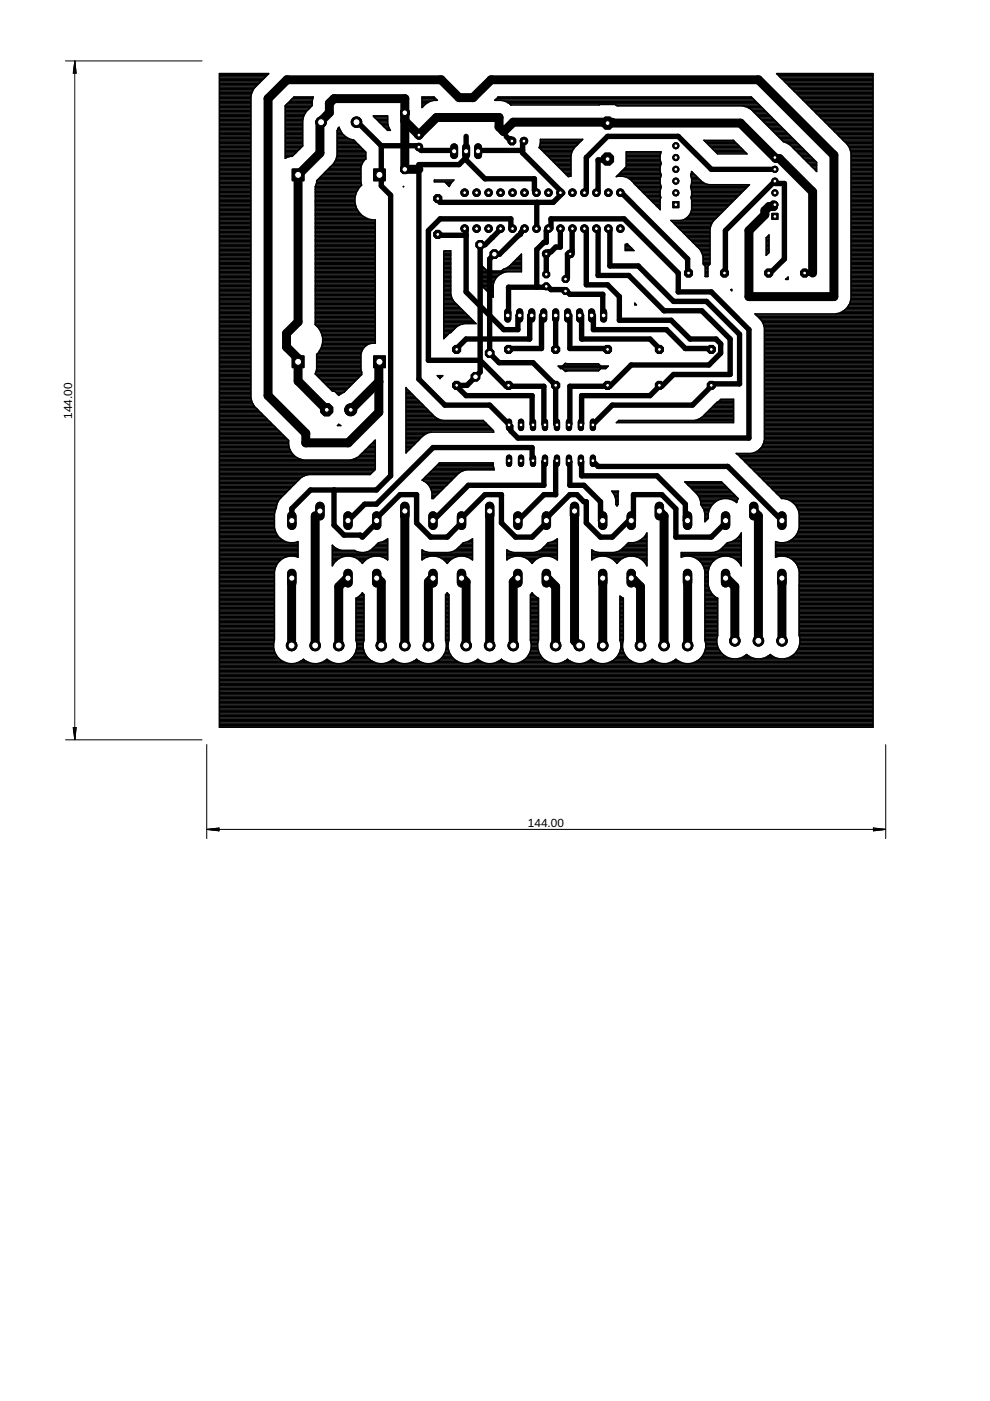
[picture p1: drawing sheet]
<svg xmlns="http://www.w3.org/2000/svg" width="210mm" height="297mm" viewBox="0 0 210 297" stroke-linecap="round" stroke-linejoin="round" font-family="sans-serif">
<defs><g id="words">
<g font-size="2.5">
<text x="15.3" y="88.8" transform="rotate(-90 15.3 88.8)">144.00</text>
<text x="111.9" y="175.3">144.00</text>
</g>
</g></defs>
<g fill="none" stroke="#000" stroke-width="1.1">
<path d="M75.6 25.9h.2l5 5M80.8 30.9h7.5l.5 .3v.2l.5 .5h6.5l.5 .2M80.8 30.9v6l-.3 .2 .3 .3v2l2 2v59.5l-3 3h-14l-3.9 3.9v2.6l.4 .5M98.6 33.7l4.2 4.2h10.5v2.5l.4 .5M98.8 28.9v4.5l-1.5 1.5h-8.5v45.5l5.5 5.5h9.5l4.5 4.5v1l1.5 1.5h49v-23l-8-8h-7v-4l-11.5-11.5h-15.5v2l-.5 .1-.5 .4v2.5h-.5l-1.5 1.5v8M107.3 28.9l1 1h.2l-.2-.5M110.8 31.9h-9l-.4 .2M111.1 29.9h-.3v2.5l8 8v.5h.5l-2 2h-24l-.5-.5v-.3M128.8 33.7v.2h-2v6.5l-.4 .5M164.3 35.9h-13.5l-7-7h-15l-4.5 4.5v7l-.4 .5M92.8 49.7v.2h6M98.5 48.5l.3 .4v13l8 8h3v-3h.4"/>
<path d="M104.4 50.4h.1M104.4 50.4l-1.6 1.5h-1M106.1 48.5l-1.7 1.9M108.7 48.5l-.4-.1v-2h-15l-2.5 2.5v27.5h11l5.5 5.5 .5-.2v.2h7.5v8l.2 .2M111.2 48.5l-.6 .6-.3 .6-.5 .3-3.9 3.9h-1.1M113.8 42.9l-.1 5.6M118.8 48.5v3.9h-1l-1 1h-.5l-.5 .4v4.4M121.4 48.5l-.1 4.9-.5 .5h-.5v5l-.4 .3M123.9 48.5l.4 .4v11.5h4.5l2.5 2.5v5h11l4 4h5.5l1 1v2l-2.5 2.5h-16.5l-4.5 4.5-.5-.2v.2h-8v8l-.2 .2M126.4 48.5l.4 .4v9.5h6.5l7.5 7.5h8l6 6v7.5h-12l-2.5 2.5-.5-.2v.2l-2 2h-14.5v6l-.1 .2M129 48.5l.3 .4v7.5h6l7.5 7.5h7l7 7v10.5h-6v.5l-4 4h-17l-4.1 4.2M131.5 40.9h.3l14 14v3h.2"/>
<path d="M153.6 57.9h.2v-9l10.5-10.5v.5h2v16l-3 3h-.3M170.6 57.9h1.7M80.5 76.7l-.2 .2M100.8 79.9l-1.8 1.8h-2.2v.2l2 2h14v6l.2 .2M103.8 74.9l2 2h7.2l4.8 4.8v8.2l.3 .2M107.7 66.9h.1v-6h7.5l.5-.2 .5 .2 .5 .5h3l.1 .3 .9 .7h7v4.5h.2M112.7 66.9h-.4v5h-13.5l-2 2v.2M115.3 66.9h-.5v7h-7v.2M117.8 66.9v7.2M120.4 66.9h.4v7h8v.2M122.9 66.9h.4v5h14.5l2 2v.2M125.4 66.9h.4v3h15.5l4 4h5.5v.2"/>
<path d="M74.3 86.4v.5M113 97.7l-.2-.3v-2.5h-21l-12 12h-2.5l-3.5 3.5M115.5 97.7l-.2 .2v5h-16l-7.5 7.5M117.2 81.1h.1M118.1 97.7l-.3 .2v7h-2.5l-5.5 5.5M120.6 97.7l.2 .2v5h3l3.5 3.5v4h.5M123.2 97.7l.1 .2v3h16l6 6v3.5h.5M125.7 97.7l1.1 1.2h27.5l11.5 11.5M67.8 108.4l-1 .9M70.8 103.9v7.4l2.1 2.2h3.5l.4 .4 3-3v-1l5-5h3.5v6l3 3h3.5l3-3v-1l5-5h3.5v6l3 3h3.5l3-3v-1l5-5h1.5l1.5 1.5h.5v4.5l3 3h2.5l3.5-3.5h1v-5.5h6l3 3v6h7.5l3-3v-.5M91.8 110.4h.1M165.8 110.4h.1"/>
</g>
<g fill="none" stroke="#000" stroke-width="1.9">
<path d="M85.8 35.9h3M88.8 28.6l-3-3v-4.7h-15l-1 1v2l-2 2v6.5l-4.6 4.7v31.1l-2.5 2.5v2.9l2.5 2.4v4.8l6.1 6.1M88.8 28.6h.1M129 25.9l-.2 .2h28.2l7.5 7.5h.7l7.1 7.1v17.2M129.8 25.9h-21l-2 2-1-1v-2h-13.3l-3.7 3.7M164 43.4v.4h-1l-.8 .8v.9l-3.4 3.4v14h18v-30l-16-16h-56.7l-3.8 3.8h-3l-3.8-3.8h-32.7l-4 4v63l8 8v2h9l6.5-6.5v-10.5M80.3 80.9l-5.9 6M66.8 109.3v27.6M85.8 108.4v28.5M103.8 108.4v28.5M121.8 108.4v27.5l1 1M139.8 108.4l1 1v27.5"/>
<path d="M159.8 108.4l1 1v26.5M61.9 122.6l-.1 14.3M73.8 122.6l-2 1.8v12.5M79.9 122.6l.9 .8v13.5M91.8 122.6l-1 .8v13.5M97.9 122.6l.9 .8v13.5M109.8 122.6l-1 .8v13.5M115.8 122.6l2 1.8v12.5M127.8 122.6v14.3M133.8 122.6l2 1.8v12.5M145.8 122.6v14.3M153.8 122.6l2 1.8v11.5"/>
<path d="M165.8 122.6v13.3"/>
</g>
<g fill="none" stroke="#000" stroke-width=".32">
<path d="M46.5 19.8h6.8M46.5 19.6h6.9M46.5 19.3h7.1M46.5 19h7.2M46.5 18.8h7.4M46.5 18.5h7.6M46.5 18.2h7.9M46.5 17.9h8.2M46.5 17.7h8.4M46.5 17.4h8.7M46.5 17.1h9M46.5 16.8h9.3"/>
<path d="M46.5 16.6h9.5M46.5 16.3h9.8M46.5 16h10.1M46.5 15.7h10.3M164.8 15.7h20.3M165.1 16h20M165.3 16.3h19.8M165.6 16.6h19.5M165.9 16.8h19.2M166.2 17.1h18.9M166.4 17.4h18.7M166.7 17.7h18.4"/>
<path d="M167 17.9h18.1M167.2 18.2h17.9M167.5 18.5h17.6M167.8 18.8h17.3M168.1 19h17M168.3 19.3h16.8M168.6 19.6h16.5M168.9 19.8h16.2M46.5 22.3h6.7M46.5 32.7h6.7M46.5 39.8h6.7M46.5 39.5h6.7"/>
<path d="M46.5 39.2h6.7M46.5 38.9h6.7M46.5 38.7h6.7M46.5 38.4h6.7M46.5 38.1h6.7M46.5 37.8h6.7M46.5 37.6h6.7M46.5 37.3h6.7M46.5 37h6.7M46.5 36.8h6.7M46.5 36.5h6.7M46.5 36.2h6.7"/>
<path d="M46.5 35.9h6.7M46.5 35.7h6.7M46.5 35.4h6.7M46.5 35.1h6.7M46.5 34.9h6.7M46.5 34.6h6.7M46.5 34.3h6.7M46.5 34h6.7M46.5 33.8h6.7M46.5 33.5h6.7M46.5 33.2h6.7M46.5 32.9h6.7"/>
<path d="M46.5 32.4h6.7M46.5 32.1h6.7M46.5 31.9h6.7M46.5 31.6h6.7M46.5 31.3h6.7M46.5 31h6.7M46.5 30.8h6.7M46.5 30.5h6.7M46.5 30.2h6.7M46.5 29.9h6.7M46.5 29.7h6.7M46.5 29.4h6.7"/>
<path d="M46.5 29.1h6.7M46.5 28.9h6.7M46.5 28.6h6.7M46.5 28.3h6.7M46.5 28h6.7M46.5 27.7h6.7M46.5 27.5h6.7M46.5 27.2h6.7M46.5 26.9h6.7M46.5 26.7h6.7M46.5 26.4h6.7M46.5 26.1h6.7"/>
<path d="M46.5 25.8h6.7M46.5 25.6h6.7M46.5 25.3h6.7M46.5 25h6.7M46.5 24.7h6.7M46.5 24.5h6.7M46.5 24.2h6.7M46.5 23.9h6.7M46.5 23.7h6.7M46.5 23.4h6.7M46.5 23.1h6.7M46.5 22.8h6.7"/>
<path d="M46.5 22.6h6.7M46.5 22h6.7M46.5 21.8h6.7M46.5 21.5h6.7M46.5 21.2h6.7M46.5 20.9h6.7M46.5 20.7h6.7M46.5 20.4h6.7M46.5 20.1h6.8M53.2 20.4l.2-.9 .5-.8 3.1-3.1h-10.5v138.6h138.6v-138.6h-20.4l15 15.1 .5 .8 .2 .9v31l-.2 .9-.5 .8M53.2 20.4v64l.2 .9 .5 .8 7.3 7.3v1M60.5 32.7h2"/>
<path d="M60.5 33.5h.1M60.5 33.2h.8M60.5 32.9h1.7M60.5 32.4h2.2M60.5 32.1h2.5M60.5 31.9h2.8M60.5 31.6h3.1M60.5 31.3h3.3M60.5 31h3.6M60.5 30.8h3.7M60.5 30.5h3.7M60.5 30.2h3.7"/>
<path d="M60.5 29.9h3.7M60.5 29.7h3.7M60.5 29.4h3.7M60.5 29.1h3.7M60.5 28.9h3.7M60.5 28.6h3.7M60.5 28.3h3.7M60.5 28h3.7M60.5 27.7h3.7M60.5 27.5h3.7M60.5 27.2h3.7M60.5 26.9h3.7"/>
<path d="M60.5 26.7h3.7M60.5 26.4h3.7M60.5 26.1h3.7M60.5 25.8h3.7M60.5 25.6h3.7M60.5 25.3h3.7M60.5 25h3.8M60.5 24.7h3.9M60.5 24.5h4M60.5 24.2h4.1M60.5 23.9h4.3M60.5 23.7h4.4"/>
<path d="M60.5 23.4h4.7M60.5 23.1h5M60.5 22.8h5.2M60.5 22.6h5.5M60.6 22.3h5.6M60.9 22h5.3M61.2 21.8h5M61.4 21.5h4.8M61.7 21.2h4.6M62 20.9h4.3M62.2 20.7h4.2M64.9 23.7l1.3-1.3v-1l.2-.8h-4.1l-1.8 1.8v11.2l.4-.3 1.1-.2 2.2-2.2v-5.5l.2-.9"/>
<path d="M64.9 23.7l-.5 .8M66.8 39.8h9.4M66.9 39.5h9.6M67 39.2h9.7M67.1 38.9h9.5M67.1 38.7l-.3 .9v29.1a4.4 4.4 0 0 1 .8 6M67.1 38.7h9.4M67.1 38.4h9.4M67.3 38.1h9.2M67.6 37.8h8.9M67.9 37.6h8.6M68.1 37.3h8.4"/>
<path d="M68.4 37h8.1M68.7 36.8h7.8M68.9 36.5h7.6M69.2 36.2h7.3M69.5 35.9h7M69.8 35.7h6.7M70 35.4h6.5M70.3 35.1h6.3M70.6 34.9h6.1M70.8 34.6h6M71 34.3h6M71.1 34h6.1"/>
<path d="M71.2 33.8h6.3M71.3 33.5h6.3M71.4 33.2h6.2M71.5 32.9l-.3 1-.5 .8-3.6 3.6v.4M71.5 32.9v-5.2l.4-.7a3.6 3.6 0 0 0 3.1 2.7l2.6 2.6v1.4M71.5 32.7h6.1M71.5 32.9h6.1M71.5 32.4h6.1M71.5 32.1h5.9M71.5 31.9h5.7M71.5 31.6h5.4M71.5 31.3h5.1"/>
<path d="M71.5 31h4.8M71.5 30.8h4.6M71.5 30.5h4.3M71.5 30.2h4M71.5 29.9h3.7M71.5 29.7h3.4M71.5 29.4h2.5M71.5 29.1h2M71.5 28.9h1.6M71.5 28.6h1.4M71.5 28.3h1.1M71.5 28h.9"/>
<path d="M71.5 27.7h.7M71.6 27.5h.5M71.7 27.2h.3M76.5 38.7l.2 .6a4.2 4.2 0 0 0 1.1 7M77.6 33.7l-.9 1.1-.2 .7v3.2M77.6 33.7h.1M79.2 24.6h3v1.5l.2 1 .4 .5h-.6zM79.3 24.7h2.9M79.6 25h2.6M79.8 25.3h2.4M80.1 25.6h2.1M80.4 25.8h1.8"/>
<path d="M80.6 26.1h1.6M80.9 26.4h1.4M81.2 26.7h1.1M81.5 26.9h.9M81.7 27.2h.8M82 27.5h.7M85.6 39.5h.1M89.5 20.6h2.5l.7 .7a3.6 3.6 0 0 0-3.2 1.5zM89.5 22.3h.5M89.5 22.6h.2M89.5 22h.8M89.5 21.8h1.2"/>
<path d="M89.5 21.5h1.7M89.5 21.2h3.2M89.5 20.9h2.9M89.5 20.7h2.6M92.1 38.4h3.9M94.4 38.7h1.3M94.7 38.9h.9M94.9 39.2h.5M95.2 39.5h.1M95.7 38.7l-.5 .8M95.7 38.7l.5-.5h-4.1v.4h2.2l.9 .9M105 21.2h54.9"/>
<path d="M105.2 20.9h54.5M105.5 20.7h53.9M107.1 21.5h53.1M107.6 21.8h52.9M108.1 22l-.9-.5-.9-.2h-1.4l.7-.7h53.7l13.8 13.8v2l-5.6-5.7-.9-.5M108.1 22l.2 .3h18.7l.2-.2h3.3l.5 .4h26.5l.9 .2 .8 .5 6.9 6.9 .5 .1M108.1 22h52.7M114.3 31.3h7.5M114.4 31h7.7M114.5 30.8h7.8M114.6 30.5h8M114.6 29.5h8.9l-1.8 1.9-.4 .8-.2 .8v4.4l-.6 .1-6.2-6.2 .3-.9z"/>
<path d="M114.6 30.2h8.3M114.6 29.9h8.6M114.6 29.7h8.8M114.6 31.6h7M114.9 31.9h6.5M115.1 32.1h6.2M115.4 32.4h5.8M115.7 32.7h5.4M116 32.9h5.1M116.2 33.2h4.9M116.5 33.5h4.6M116.8 33.8h4.3"/>
<path d="M117.1 34h4M117.3 34.3h3.8M117.6 34.6h3.5M117.9 34.9h3.2M118.2 35.1h2.9M118.4 35.4h2.7M118.7 35.7h2.4M119 35.9h2.1M119.3 36.2h1.8M119.5 36.5h1.6M119.8 36.8h1.3M120.1 37h1"/>
<path d="M120.3 37.3h.8M130.6 22.3h30.4M130.8 37.3h9.3M131.1 37h9M131.4 36.8h8.7M131.6 36.5h8.4M131.9 36.2h8.1M132.2 35.9h7.8M132.5 35.7h7.5M132.7 35.4h7.3M132.8 32.2h7.4l-.2 .8v.8l.2 .8-.2 .9v.8l.2 .8-.2 .9v.8l.2 .8-.2 .9 .1 1.4-.1 .5v2l-5.5-5.5a3.4 3.4 0 0 0-3.8-1.4l2.1-2.2zM132.8 32.7h7.2"/>
<path d="M132.8 35.1h7.3M132.8 34.9h7.3M132.8 34.6h7.4M132.8 34.3h7.3M132.8 34h7.2M132.8 33.8h7.2M132.8 33.5h7.2M132.8 33.2h7.2M132.8 32.9h7.2M132.8 32.4h7.3M132.8 37.6h7.3M133.3 37.8h6.7"/>
<path d="M133.8 38.1h6.2M134 38.4h6M134.3 38.7h5.7M134.5 38.9h5.5M134.7 39.2h5.4M135 39.5h5.1M135.3 39.8h4.8M146.5 39.8h11.8M146.5 39.5h12.1M146.5 37.3h1.1M146.5 37h.8M146.5 36.8h.5"/>
<path d="M146.6 39.2h12.3M146.6 37.6h1.3M146.6 38.9h3M146.6 37.8h1.5M146.6 36.5h.2M146.6 38.7h2.5M146.6 38.4h2.1M146.6 38.1h1.8M149.2 29.7h6.3l2.9 2.9h-6.3zM149.5 29.9h6.2M149.7 30.2h6.3M150 30.5h6.2"/>
<path d="M150.3 30.8h6.2M150.5 31h6.3M150.8 31.3h6.3M151.1 31.6h6.2M151.4 31.9h6.2M151.6 32.1h6.3M151.9 32.4h6.2M157.9 22.6h3.4M158.6 22.8h3M159.1 23.1h2.8M159.4 23.4h2.7M159.7 23.7h2.7"/>
<path d="M160 23.9h2.7M160.3 24.2h2.6M160.5 24.5h2.7M160.8 24.7h2.7M161.1 25h2.7M161.4 25.3h2.6M161.6 25.6h2.7M161.9 25.8h2.7M162.2 26.1h2.7M162.4 26.4h2.7M162.7 26.7h2.7M163 26.9h2.7"/>
<path d="M163.3 27.2h2.6M163.5 27.5h2.7M163.8 27.7h2.7M164.1 28h2.7M164.4 28.3h2.6M164.6 28.6h2.7M164.9 28.9h2.7M165.2 29.1h2.7M165.4 29.4h2.7M165.7 29.7h2.7M166 29.9h2.7M166.6 30.2h2.4"/>
<path d="M167.1 30.5h2.1M167.5 30.8h2M167.8 31h2M168.1 31.3h2M168.4 31.6h1.9M168.6 31.9h2M168.9 32.1h2M169.2 20.1h15.9M169.2 32.4h1.9M169.4 20.4h15.7M169.5 32.7h1.9M169.7 32.9h2"/>
<path d="M169.7 20.7h15.4M170 20.9h15.1M170 33.2h2M170.2 21.2h14.9M170.3 33.5h1.9M170.5 21.5h14.6M170.5 33.8h2M170.8 21.8h14.3M170.8 34h2M171.1 22h14M171.1 34.3h1.9M171.3 22.3h13.8"/>
<path d="M171.4 34.6h1.7M171.6 22.6h13.5M171.6 34.9h1.5M171.9 22.8h13.2M171.9 35.1h1.2M172.2 23.1h12.9M172.2 35.4h.9M172.4 35.7h.7M172.4 23.4h12.7M172.7 23.7h12.4M172.7 35.9h.4M173 23.9h12.1"/>
<path d="M173 36.2h.1M173.2 24.2h11.9M173.5 24.5h11.6M173.8 24.7h11.3M174.1 25h11M174.3 25.3h10.8M174.6 25.6h10.5M174.9 25.8h10.2M175.2 26.1h9.9M175.4 26.4h9.7M175.7 26.7h9.4M176 26.9h9.1"/>
<path d="M176.3 27.2h8.8M176.5 27.5h8.6M176.8 27.7h8.3M177.1 28h8M177.4 28.3h7.7M177.6 28.6h7.5M177.9 28.9h7.2M178.2 29.1h6.9M178.4 29.4h6.7M178.7 29.7h6.4M179 29.9h6.1M179.3 30.2h5.8"/>
<path d="M179.5 30.5h5.6M179.8 30.8h5.3M179.9 31h5.2M180.1 31.3h5M180.2 31.6h4.9M180.3 31.9h4.8M180.4 32.1h4.7M180.4 32.4h4.7M180.4 32.7h4.7M180.4 39.8h4.7M180.4 39.5h4.7M180.4 39.2h4.7"/>
<path d="M180.4 38.9h4.7M180.4 38.7h4.7M180.4 38.4h4.7M180.4 38.1h4.7M180.4 37.8h4.7M180.4 37.6h4.7M180.4 37.3h4.7M180.4 37h4.7M180.4 36.8h4.7M180.4 36.5h4.7M180.4 36.2h4.7M180.4 35.9h4.7"/>
<path d="M180.4 35.7h4.7M180.4 35.4h4.7M180.4 35.1h4.7M180.4 34.9h4.7M180.4 34.6h4.7M180.4 34.3h4.7M180.4 34h4.7M180.4 33.8h4.7M180.4 33.5h4.7M180.4 33.2h4.7M180.4 32.9h4.7M46.5 57.5h6.7"/>
<path d="M46.5 53.1h6.7M46.5 46.6h6.7M46.5 58.6h6.7M46.5 60h6.7M46.5 59.7h6.7M46.5 59.4h6.7M46.5 59.1h6.7M46.5 58.9h6.7M46.5 58.3h6.7M46.5 58.1h6.7M46.5 57.8h6.7M46.5 57.2h6.7"/>
<path d="M46.5 57h6.7M46.5 56.7h6.7M46.5 56.4h6.7M46.5 56.1h6.7M46.5 55.9h6.7M46.5 55.6h6.7M46.5 55.3h6.7M46.5 55.1h6.7M46.5 54.8h6.7M46.5 54.5h6.7M46.5 54.2h6.7M46.5 54h6.7"/>
<path d="M46.5 53.7h6.7M46.5 53.4h6.7M46.5 52.9h6.7M46.5 52.6h6.7M46.5 52.3h6.7M46.5 52h6.7M46.5 51.8h6.7M46.5 51.5h6.7M46.5 51.2h6.7M46.5 50.9h6.7M46.5 50.7h6.7M46.5 50.4h6.7"/>
<path d="M46.5 50.1h6.7M46.5 49.9h6.7M46.5 49.6h6.7M46.5 49.3h6.7M46.5 49h6.7M46.5 48.8h6.7M46.5 48.5h6.7M46.5 48.2h6.7M46.5 48h6.7M46.5 47.7h6.7M46.5 47.4h6.7M46.5 47.1h6.7"/>
<path d="M46.5 46.9h6.7M46.5 46.3h6.7M46.5 46h6.7M46.5 45.8h6.7M46.5 45.5h6.7M46.5 45.2h6.7M46.5 45h6.7M46.5 44.7h6.7M46.5 44.4h6.7M46.5 44.1h6.7M46.5 43.9h6.7M46.5 43.6h6.7"/>
<path d="M46.5 43.3h6.7M46.5 43h6.7M46.5 42.8h6.7M46.5 42.5h6.7M46.5 42.2h6.7M46.5 42h6.7M46.5 41.7h6.7M46.5 41.4h6.7M46.5 41.1h6.7M46.5 40.9h6.7M46.5 40.6h6.7M46.5 40.3h6.7"/>
<path d="M46.5 40h6.7M66.8 57.5h12.8M66.8 53.1h12.8M66.8 46.6h12M66.8 58.6h12.8M66.8 60h12.8M66.8 59.7h12.8M66.8 59.4h12.8M66.8 59.1h12.8M66.8 58.9h12.8M66.8 58.3h12.8M66.8 58.1h12.8"/>
<path d="M66.8 57.8h12.8M66.8 57.2h12.8M66.8 57h12.8M66.8 56.7h12.8M66.8 56.4h12.8M66.8 56.1h12.8M66.8 55.9h12.8M66.8 55.6h12.8M66.8 55.3h12.8M66.8 55.1h12.8M66.8 54.8h12.8M66.8 54.5h12.8"/>
<path d="M66.8 54.2h12.8M66.8 54h12.8M66.8 53.7h12.8M66.8 53.4h12.8M66.8 52.9h12.8M66.8 52.6h12.8M66.8 52.3h12.8M66.8 52h12.8M66.8 51.8h12.8M66.8 51.5h12.8M66.8 51.2h12.8M66.8 50.9h12.8"/>
<path d="M66.8 50.7h12.8M66.8 50.4h12.8M66.8 50.1h12.8M66.8 49.9h12.8M66.8 49.6h12.8M66.8 49.3h12.8M66.8 49h12.8M66.8 48.8h12.8M66.8 48.5h12.8M66.8 48.2h12.8M66.8 48h12.8M66.8 47.7h12.8"/>
<path d="M66.8 47.4h12.8M66.8 47.1h12.8M66.8 46.9h12.8M66.8 46.3h11M66.8 46h10.5M66.8 45.8h10.1M66.8 45.5h9.8M66.8 45.2h9.5M66.8 45h9.3M66.8 44.7h9.1M66.8 44.4h9M66.8 44.1h8.8"/>
<path d="M66.8 43.9h8.7M66.8 43.6h8.6M66.8 43.3h8.6M66.8 43h8.5M66.8 42.8h8.4M66.8 42.5h8.4M66.8 42.2h8.4M66.8 42h8.4M66.8 41.7h8.5M66.8 41.4h8.6M66.8 41.1h8.7M66.8 40.9h8.7"/>
<path d="M66.8 40.6h8.9M66.8 40.3h9M66.8 40h9.2M77.8 46.3l1.1 .3h.7v26.2a2.65 2.65 0 0 0-2.9 1.6M94.1 57.5h1.5M94.1 53.2h1.5v9.1l.2 .9 .4 .7 4.7 4.7h-2.5l-.8 .3-.8 .4-2.7 2.5zM94.1 58.6h1.5M94.1 60h1.5M94.1 59.7h1.5M94.1 59.4h1.5M94.1 59.1h1.5M94.1 58.9h1.5"/>
<path d="M94.1 58.3h1.5M94.1 58.1h1.5M94.1 57.8h1.5M94.1 57.2h1.5M94.1 57h1.5M94.1 56.7h1.5M94.1 56.4h1.5M94.1 56.1h1.5M94.1 55.9h1.5M94.1 55.6h1.5M94.1 55.3h1.5M94.1 55.1h1.5"/>
<path d="M94.1 54.8h1.5M94.1 54.5h1.5M94.1 54.2h1.5M94.1 54h1.5M94.1 53.7h1.5M94.1 53.4h1.5M102.1 57.5h8.5M102.1 58.6h3.4M102.1 60h2.6M102.1 59.7h2.7M102.1 59.4h2.8M102.1 59.1h3"/>
<path d="M102.1 58.9h3.1M102.1 58.3h3.7M102.1 58.1h4.1M102.1 57.8h4.7M102.1 57.2h1M102.1 57h.7M102.1 56.7h.4M102.1 56.4h.2M103.3 57.5l-1.2-1.3v4.3M105.2 58.9l-.4 .7-.2 .9v2.5l-2.5-2.5M106.3 57.5l.4-.4 1.2-.6 2.7-2.6v3.7h-3.2l-.8 .2-1.4 1.1M106.6 57.2h4"/>
<path d="M107.1 57h3.5M107.6 56.7h3M108 56.4h2.6M108.3 56.1h2.3M108.6 55.9h2M108.8 55.6h1.8M109.1 55.3h1.5M109.4 55.1h1.2M109.7 54.8h.9M109.9 54.5h.7M110.2 54.2h.4M110.5 54h.1"/>
<path d="M132.6 51.8l.4-.1 1.4 1.4h-1.8zM132.6 52.9h1.6M132.6 52.6h1.3M132.6 52.3h1M132.6 52h.7M132.8 51.8h.3M135.6 40h4.5M135.8 40.3h4.2M136.1 40.6h3.9M136.4 40.9h3.6M136.7 41.1h3.3M136.9 41.4h3.1"/>
<path d="M137.2 41.7h2.9M137.5 42h2.6M137.8 42.2h2.2M138 42.5h2M138.3 42.8h1.7M138.6 43h1.4M138.8 43.3h1.2M139.1 43.6h.9M139.4 43.9h.6M139.7 44.1h.3M139.9 44.4h.1M142.4 46.9h8.8"/>
<path d="M142.7 47.1h8.3M142.9 47.4h8M143.2 47.7h7.5M143.5 48h7.2M143.7 48.2h6.9M144 48.5h6.5M144.3 48.8h6.2M144.6 49h5.9M144.8 49.3h5.7M144.9 46.6h6.6M145.1 49.6h5.4M145.4 49.9h5.1"/>
<path d="M145.4 46.3h6.4M145.7 50.1h4.8M145.8 46h6.2M145.9 50.4h4.6M146 45.8h6.3M146.2 50.7h4.3M146.2 45.5h6.4M146.4 45.2h6.5M146.5 50.9h4M146.5 45h6.6M146.5 42h9.6M146.5 40h11.6"/>
<path d="M146.6 41.7h9.8M146.6 44.7h6.8M146.6 42.2h9.3M146.6 40.3h11.2M146.6 44.4a2.69 2.69 0 0 1-2.3 2.3h-2l6.1 6.2M146.6 44.4l-.1-2.5 .1-1.4-.2-.9 .2-.8v-.8l-.2-.9 .2-.7 2.2 2.1 .7 .4 .9 .3h8.5l-7.7 7.7-.4 .7-.3 .9v7.5l-.4 .4v2.2h-.6v-2.2l-.4-.4v-1.5l-.7-1.6M146.6 44.4h7.1M146.6 44.1h7.3M146.6 43.9h7.6M146.6 43.6h7.9M146.6 43.3h8.2M146.6 43h8.4"/>
<path d="M146.6 42.8h8.7M146.6 42.5h9M146.6 41.4h10.1M146.6 41.1h10.4M146.6 40.9h10.6M146.6 40.6h10.9M146.7 51.2h3.8M147 51.5h3.5M147.3 51.8h3.2M147.6 52h2.9M147.8 52.3h2.7M148.1 52.6h2.4"/>
<path d="M148.4 52.9h2.1M148.6 53.1h1.9M148.7 53.4h1.8M148.9 53.7h1.6M148.9 54h1.6M149 54.2h1.5M149.1 55.9h1.4M149.1 55.6h1.4M149.1 55.3h1.4M149.1 55.1h1.4M149.1 54.8h1.4M149.1 54.5h1.4"/>
<path d="M149.2 56.1h1.2M149.5 56.4h.6M149.5 57.5h.6M149.5 58.3h.6M149.5 58.1h.6M149.5 57.8h.6M149.5 57.2h.6M149.5 57h.6M149.5 56.7h.6M151.8 46.3h.1M162.5 53.1h.5M162.5 50.4l.5-.6v3.8l-.5 .5z"/>
<path d="M162.5 54h.1M162.5 53.7h.4M162.5 53.4h.5M162.5 52.9h.5M162.5 52.6h.5M162.5 52.3h.5M162.5 52h.5M162.5 51.8h.5M162.5 51.5h.5M162.5 51.2h.5M162.5 50.9h.5M162.5 50.7h.5"/>
<path d="M162.5 50.4h.5M162.7 50.1h.3M163 49.9h.1M166.6 59.2l.5-.5v.5zM166.7 59.1h.4M166.9 58.9h.2M180.4 57.5h4.7M180.4 53.1h4.7M180.4 46.6h4.7M180.4 58.6h4.7M180.4 60h4.7M180.4 59.7h4.7"/>
<path d="M180.4 59.4h4.7M180.4 59.1h4.7M180.4 58.9h4.7M180.4 58.3h4.7M180.4 58.1h4.7M180.4 57.8h4.7M180.4 57.2h4.7M180.4 57h4.7M180.4 56.7h4.7M180.4 56.4h4.7M180.4 56.1h4.7M180.4 55.9h4.7"/>
<path d="M180.4 55.6h4.7M180.4 55.3h4.7M180.4 55.1h4.7M180.4 54.8h4.7M180.4 54.5h4.7M180.4 54.2h4.7M180.4 54h4.7M180.4 53.7h4.7M180.4 53.4h4.7M180.4 52.9h4.7M180.4 52.6h4.7M180.4 52.3h4.7"/>
<path d="M180.4 52h4.7M180.4 51.8h4.7M180.4 51.5h4.7M180.4 51.2h4.7M180.4 50.9h4.7M180.4 50.7h4.7M180.4 50.4h4.7M180.4 50.1h4.7M180.4 49.9h4.7M180.4 49.6h4.7M180.4 49.3h4.7M180.4 49h4.7"/>
<path d="M180.4 48.8h4.7M180.4 48.5h4.7M180.4 48.2h4.7M180.4 48h4.7M180.4 47.7h4.7M180.4 47.4h4.7M180.4 47.1h4.7M180.4 46.9h4.7M180.4 46.3h4.7M180.4 46h4.7M180.4 45.8h4.7M180.4 45.5h4.7"/>
<path d="M180.4 45.2h4.7M180.4 45h4.7M180.4 44.7h4.7M180.4 44.4h4.7M180.4 44.1h4.7M180.4 43.9h4.7M180.4 43.6h4.7M180.4 43.3h4.7M180.4 43h4.7M180.4 42.8h4.7M180.4 42.5h4.7M180.4 42.2h4.7"/>
<path d="M180.4 42h4.7M180.4 41.7h4.7M180.4 41.4h4.7M180.4 41.1h4.7M180.4 40.9h4.7M180.4 40.6h4.7M180.4 40.3h4.7M180.4 40h4.7M46.5 72.8h6.7M46.5 66.5h6.7M46.5 64.6h6.7M46.5 77.2h6.7"/>
<path d="M46.5 79.9h6.7M46.5 79.6h6.7M46.5 79.4h6.7M46.5 79.1h6.7M46.5 78.8h6.7M46.5 78.5h6.7M46.5 78.3h6.7M46.5 78h6.7M46.5 77.7h6.7M46.5 77.4h6.7M46.5 76.9h6.7M46.5 76.6h6.7"/>
<path d="M46.5 76.3h6.7M46.5 76.1h6.7M46.5 75.8h6.7M46.5 75.5h6.7M46.5 75.2h6.7M46.5 75h6.7M46.5 74.7h6.7M46.5 74.4h6.7M46.5 74.2h6.7M46.5 73.9h6.7M46.5 73.6h6.7M46.5 73.3h6.7"/>
<path d="M46.5 73.1h6.7M46.5 72.5h6.7M46.5 72.2h6.7M46.5 72h6.7M46.5 71.7h6.7M46.5 71.4h6.7M46.5 71.2h6.7M46.5 70.9h6.7M46.5 70.6h6.7M46.5 70.3h6.7M46.5 70.1h6.7M46.5 69.8h6.7"/>
<path d="M46.5 69.5h6.7M46.5 69.2h6.7M46.5 69h6.7M46.5 68.7h6.7M46.5 68.4h6.7M46.5 68.2h6.7M46.5 67.9h6.7M46.5 67.6h6.7M46.5 67.3h6.7M46.5 67.1h6.7M46.5 66.8h6.7M46.5 66.3h6.7"/>
<path d="M46.5 66h6.7M46.5 65.7h6.7M46.5 65.4h6.7M46.5 65.2h6.7M46.5 64.9h6.7M46.5 64.3h6.7M46.5 64.1h6.7M46.5 63.8h6.7M46.5 63.5h6.7M46.5 63.2h6.7M46.5 63h6.7M46.5 62.7h6.7"/>
<path d="M46.5 62.4h6.7M46.5 62.1h6.7M46.5 61.9h6.7M46.5 61.6h6.7M46.5 61.3h6.7M46.5 61.1h6.7M46.5 60.8h6.7M46.5 60.5h6.7M46.5 60.2h6.7M66.8 66.5h12.8M66.8 64.6h12.8M66.8 68.7h12.8"/>
<path d="M66.8 68.4h12.8M66.8 68.2h12.8M66.8 67.9h12.8M66.8 67.6h12.8M66.8 67.3h12.8M66.8 67.1h12.8M66.8 66.8h12.8M66.8 66.3h12.8M66.8 66h12.8M66.8 65.7h12.8M66.8 65.4h12.8M66.8 65.2h12.8"/>
<path d="M66.8 64.9h12.8M66.8 64.3h12.8M66.8 64.1h12.8M66.8 63.8h12.8M66.8 63.5h12.8M66.8 63.2h12.8M66.8 63h12.8M66.8 62.7h12.8M66.8 62.4h12.8M66.8 62.1h12.8M66.8 61.9h12.8M66.8 61.6h12.8"/>
<path d="M66.8 61.3h12.8M66.8 61.1h12.8M66.8 60.8h12.8M66.8 60.5h12.8M66.8 60.2h12.8M66.9 79.4h9.8M66.9 79.1h9.8M67 69h12.6M67 78.8h9.6M67.1 78.5h9.5M67.1 77.2h9.4M67.1 78.3h9.4"/>
<path d="M67.1 78h9.4M67.1 77.7h9.4M67.1 77.4h9.4M67.1 76.9h9.4M67.1 76.6h9.4M67.1 76.3h9.4M67.1 76.1h9.4M67.1 75.8h9.4M67.1 75.5h9.4M67.1 75.2h9.4M67.2 79.6h9.3M67.2 69.2h12.4"/>
<path d="M67.3 75h9.3M67.4 79.9h8.8M67.5 69.5h12.1M67.6 74.7l-.5 .4v3.2l-.3 1 3.7 3.6h.4l.9 .9 .1-.1M67.6 74.7h9M67.7 69.8h11.9M67.7 74.4h9M67.9 70.1h11.7M67.9 74.2h9M68 70.3h11.6M68 73.9h9M68.1 70.6h11.5"/>
<path d="M68.2 73.6h9M68.2 73.3h9.3M68.2 70.9h11.4M68.3 71.2h11.3M68.3 73.1h9.7M68.4 72.8h10.3M68.4 71.4h11.2M68.4 72.5h11.2M68.4 72.2h11.2M68.4 72h11.2M68.4 71.7h11.2M76.7 74.4l-.2 .7v3.2l.2 1.1-3.8 3.8"/>
<path d="M92.7 79.7h1.2l-.6 .5zM92.9 79.9h.7M94.1 66.5h4.7M94.1 64.6h2.8M94.1 71.7h.1M94.1 71.4h.4M94.1 71.2h.7M94.1 70.9h.9M94.1 70.6h1.2M94.1 70.3h1.7M94.1 70.1h1.9M94.1 69.8h2.2"/>
<path d="M94.1 69.5h2.5M94.1 69.2h2.8M94.1 69h3.2M94.1 68.7h4M94.1 68.4h6.6M94.1 68.2h6.4M94.1 67.9h6.1M94.1 67.6h5.8M94.1 67.3h5.6M94.1 67.1h5.3M94.1 66.8h5M94.1 66.3h4.5"/>
<path d="M94.1 66h4.2M94.1 65.7h3.9M94.1 65.4h3.6M94.1 65.2h3.4M94.1 64.9h3.1M94.1 64.3h2.5M94.1 64.1h2.3M94.1 63.8h2M94.1 63.5h1.9M94.1 63.2h1.7M94.1 63h1.6M94.1 62.7h1.6"/>
<path d="M94.1 62.4h1.5M94.1 62.1h1.5M94.1 61.9h1.5M94.1 61.6h1.5M94.1 61.3h1.5M94.1 61.1h1.5M94.1 60.8h1.5M94.1 60.5h1.5M94.1 60.2h1.5M102.1 60.5h2.5M102.1 60.2h2.5M102.3 60.8h2.3"/>
<path d="M102.6 61.1h2M102.9 61.3h1.7M103.1 61.6h1.5M103.4 61.9h1.2M103.7 62.1h.9M104 62.4h.6M104.2 62.7h.4M104.5 63h.1M118.4 77.7h10.5M118.7 78h9.9M119.4 78.3h7.9M119.4 77.4h7.8"/>
<path d="M119.6 78.5h7.4M119.7 77.2h7.2l.4 .4h1.7l-.6 .6h-1.1l-.4 .4h-6.5l-.5 .2-.6-.6h-.4l-.6-.6h1l.6-.6 .5 .2M134.6 64.3l.3 .3h-.3zM134.6 64.3h.1M154.9 61.4l.3-.1v.3zM155.1 61.6h.1M160.3 66.8h24.8M160.6 67.1h24.5M160.9 67.3h24.2M161.1 67.6h24M161.4 67.9h23.7M161.4 67.9l.4 .7 .3 .9"/>
<path d="M161.6 68.2h23.5M161.7 68.4h23.4M161.9 68.7h23.2M161.9 69h23.2M162 69.2h23.1M162.1 72.8h23M162.1 69.5v23.8a3.3 3.3 0 0 1-2.9 2.8h-3.1l.2 .2M162.1 77.2h23M162.1 79.9h23M162.1 79.6h23M162.1 79.4h23M162.1 79.1h23"/>
<path d="M162.1 78.8h23M162.1 78.5h23M162.1 78.3h23M162.1 78h23M162.1 77.7h23M162.1 77.4h23M162.1 76.9h23M162.1 76.6h23M162.1 76.3h23M162.1 76.1h23M162.1 75.8h23M162.1 75.5h23"/>
<path d="M162.1 75.2h23M162.1 75h23M162.1 74.7h23M162.1 74.4h23M162.1 74.2h23M162.1 73.9h23M162.1 73.6h23M162.1 73.3h23M162.1 73.1h23M162.1 72.5h23M162.1 72.2h23M162.1 72h23"/>
<path d="M162.1 71.7h23M162.1 71.4h23M162.1 71.2h23M162.1 70.9h23M162.1 70.6h23M162.1 70.3h23M162.1 70.1h23M162.1 69.8h23M162.1 69.5h23M177.4 66.5h7.7M178.3 66.3h6.8M178.8 66h6.3"/>
<path d="M179.2 65.7h5.9M179.4 65.4h5.7M179.7 65.2h5.4M179.7 65.1l-.7 .7-.8 .5-.9 .2h-17.2l1.3 1.4M179.9 64.9h5.2M180 64.6h5.1M180.2 64.3h4.9M180.3 64.1h4.8M180.3 63.8h4.8M180.4 63.5h4.7M180.4 63.2h4.7M180.4 63h4.7"/>
<path d="M180.4 62.7h4.7M180.4 62.4h4.7M180.4 62.1h4.7M180.4 61.9h4.7M180.4 61.6h4.7M180.4 61.3h4.7M180.4 61.1h4.7M180.4 60.8h4.7M180.4 60.5h4.7M180.4 60.2h4.7M46.5 98.2h33.1M46.5 89.2h10.5"/>
<path d="M46.5 91.6h12.9M46.5 99.8h32.8M46.5 99.5h33M46.5 99.3h33.1M46.5 99h33.1M46.5 98.7h33.1M46.5 98.4h33.1M46.5 97.9h33.1M46.5 97.6h33.1M46.5 97.4h17.2M46.5 97.1h16.6M46.5 96.8h16.1"/>
<path d="M46.5 96.5h15.8M46.5 96.3h15.6M46.5 96h15.3M46.5 95.7h15.2M46.5 95.4h15M46.5 95.2h14.9M46.5 94.9h14.8M46.5 94.6h14.8M46.5 94.4h14.7M46.5 94.1h14.7M46.5 93.8h14.7M46.5 93.5h14.7"/>
<path d="M46.5 93.3h14.6M46.5 93h14.3M46.5 92.7h14M46.5 92.5h13.7M46.5 92.2h13.5M46.5 91.9h13.2M46.5 91.4h12.6M46.5 91.1h12.4M46.5 90.8h12.1M46.5 90.5h11.8M46.5 90.3h11.6M46.5 90h11.3"/>
<path d="M46.5 89.7h11M46.5 89.5h10.7M46.5 88.9h10.2M46.5 88.6h9.9M46.5 88.3h9.6M46.5 88.1h9.4M46.5 87.8h9.1M46.5 87.5h8.8M46.5 87.3h8.6M46.5 87h8.3M46.5 86.7h8M46.5 86.4h7.7"/>
<path d="M46.5 86.2h7.5M46.5 85.9h7.3M46.5 85.6h7.1M46.5 85.3h7M46.5 85.1h6.9M46.5 84.8h6.8M46.5 84.5h6.7M46.5 84.3h6.7M46.5 84h6.7M46.5 83.7h6.7M46.5 83.4h6.7M46.5 83.2h6.7"/>
<path d="M46.5 82.9h6.7M46.5 82.6h6.7M46.5 82.3h6.7M46.5 82.1h6.7M46.5 81.8h6.7M46.5 81.5h6.7M46.5 81.3h6.7M46.5 81h6.7M46.5 80.7h6.7M46.5 80.4h6.7M46.5 80.2h6.7M61.2 94.4a3.7 3.7 0 0 0 3.1 3.1h10l.9-.2 .9-.5 3.5-3.5v6.2"/>
<path d="M67.7 80.2h8.2M68 80.4h7.7M68.3 80.7h7.1M68.5 81h6.6M68.8 81.3h6M69.1 81.5h5.5M69.4 81.8h4.9M69.6 82.1h4.4M69.9 82.3h3.8M70.2 82.6h3.3M70.4 82.9h2.8M71.2 83.2h1.7"/>
<path d="M71.4 83.4h1M71.7 83.7h.2M71.8 90h.1M71.8 90l.5 .2h-.8zM72.9 83.2l-1 .5M74.9 97.4h4.7M75.6 97.1h4M76 96.8h3.6M76.3 96.5h3.3M76.6 96.3h3M76.9 96h2.7M77.2 95.7h2.4"/>
<path d="M77.4 95.4h2.2M77.7 95.2h1.9M78 94.9h1.6M78.2 94.6h1.4M78.5 94.4h1.1M78.8 94.1h.8M79.1 93.8h.5M79.3 93.5h.3M79.6 99.5l-1.1 1.1h-13.1l-.8 .2-.8 .5-4.6 4.6-.6 1.5M86.1 89.2h16.4M86.1 96h.1M86.1 95.7h.3"/>
<path d="M86.1 95.4h.5M86.1 95.2h.8M86.1 94.9h1.1M86.1 94.6h1.4M86.1 94.4h1.6M86.1 94.1h1.9M86.1 93.8h2.2M86.1 93.5h2.5M86.1 93.3h2.7M86.1 93h3M86.1 92.7h3.3M86.1 92.5h3.5"/>
<path d="M86.1 92.2h3.9M86.1 91.9h4.4M86.1 91.4h18.5M86.1 91.1h18.3M86.1 90.8h18M86.1 90.5h17.7M86.1 90.3h17.5M86.1 90h17.2M86.1 89.7h16.9M86.1 89.5h16.7M86.1 88.9h6.9M86.1 88.6h6.4"/>
<path d="M86.1 88.3h6.1M86.1 88.1h5.8M86.1 87.8h5.5M86.1 87.5h5.3M86.1 87.3h5M86.1 87h4.7M86.1 86.7h4.4M86.1 86.4h4.2M86.1 86.2h3.9M86.1 85.9h3.6M86.1 85.6h3.4M86.1 85.3h3.1"/>
<path d="M86.1 85.1h2.8M86.1 84.8h2.5M86.1 84.5h2.2M86.1 84.3h2M86.1 84h1.7M86.1 83.7h1.4M86.1 83.4h1.1M86.1 83.2h.9M86.1 82.9h.6M86.1 82.6h.3M86.1 82.3h.1M91.4 91.6l-.8 .2-.8 .5-3.7 3.7"/>
<path d="M91.5 99.8h6.6M91.8 99.5h13M92.1 99.3h12.6M92.3 99h12.3M92.6 98.7h12M92.9 98.4h11.7M93.1 98.2l11.5-.1 .2 1.5h-5.9l-.8 .2-.8 .5-5.4 5.4h-.3v-1.2M93.2 98.1l-3.7 3.7 .8 .5M93.2 80.2h.2M93.3 80.2v.1M93.9 89.2l-1.6-.7-6.2-6.3v13.8M102.5 89.2l2.1 2.1 .1 .3h-18.6"/>
<path d="M130.9 89.5h24.6M131.1 89.2h24.4M131.2 89.2l-.5 .4h24.8v-5h-2.7l-4 3.9-1.6 .7M148.1 88.9h7.4M148.6 88.6h6.9M148.9 88.3h6.6M149.2 88.1h6.3M149.5 87.8h6M149.8 87.5h5.7M150.1 87.3h5.4M150.3 87h5.2M150.6 86.7h4.9"/>
<path d="M150.9 86.4h4.6M151.1 86.2h4.4M151.4 85.9h4.1M151.7 85.6h3.8M152 85.3h3.5M152.4 85.1h3.1M152.7 84.8h2.8M156.3 96.3h28.8M156.3 96.3l9.5 9.4a3.7 3.7 0 0 1 3.7 3.2v3M156.6 96.5h28.5M156.8 96.8h28.3M157.1 97.1h28"/>
<path d="M157.4 97.4h27.7M157.7 97.6h27.4M157.9 97.9h27.2M158.2 98.2h26.9M158.5 98.4h26.6M158.7 98.7h26.4M159 99h26.1M159.3 99.3h25.8M159.6 99.5h25.5M159.8 96h25.3M159.9 99.8h25.2M160.4 95.7h24.7"/>
<path d="M160.8 95.4h24.3M161.1 95.2h24M161.4 94.9h23.7M161.6 94.6h23.5M161.7 94.4h23.4M161.9 94.1h23.2M161.9 93.8h23.2M162 93.5h23.1M162.1 89.2h23M162.1 91.6h23M162.1 93.3h23M162.1 93h23"/>
<path d="M162.1 92.7h23M162.1 92.5h23M162.1 92.2h23M162.1 91.9h23M162.1 91.4h23M162.1 91.1h23M162.1 90.8h23M162.1 90.5h23M162.1 90.3h23M162.1 90h23M162.1 89.7h23M162.1 89.5h23"/>
<path d="M162.1 88.9h23M162.1 88.6h23M162.1 88.3h23M162.1 88.1h23M162.1 87.8h23M162.1 87.5h23M162.1 87.3h23M162.1 87h23M162.1 86.7h23M162.1 86.4h23M162.1 86.2h23M162.1 85.9h23"/>
<path d="M162.1 85.6h23M162.1 85.3h23M162.1 85.1h23M162.1 84.8h23M162.1 84.5h23M162.1 84.3h23M162.1 84h23M162.1 83.7h23M162.1 83.4h23M162.1 83.2h23M162.1 82.9h23M162.1 82.6h23"/>
<path d="M162.1 82.3h23M162.1 82.1h23M162.1 81.8h23M162.1 81.5h23M162.1 81.3h23M162.1 81h23M162.1 80.7h23M162.1 80.4h23M162.1 80.2h23M46.5 104.2h14.4M46.5 100.6h18.8M46.5 116.7h16.7"/>
<path d="M46.5 119.7h12.2M46.5 119.5h12.3M46.5 119.2h12.5M46.5 118.9h12.8M46.5 118.7h13.1M46.5 118.4h13.5M46.5 118.1h14.1M46.5 117.8h16.7M46.5 117.6h16.7M46.5 117.3h16.7M46.5 117h16.7M46.5 116.5h16.7"/>
<path d="M46.5 116.2h16.7M46.5 115.9h16.7M46.5 115.7h16.7M46.5 115.4h16.7M46.5 115.1h16.7M46.5 114.8h14M46.5 114.6h13.5M46.5 114.3h13.1M46.5 114h12.8M46.5 113.7h12.5M46.5 113.5h12.3M46.5 113.2h12.2"/>
<path d="M46.5 112.9h12M46.5 112.6h11.9M46.5 112.4h11.8M46.5 112.1h11.8M46.5 111.8h11.7M46.5 111.5h11.7M46.5 111.3h11.7M46.5 111h11.7M46.5 110.7h11.7M46.5 110.5h11.7M46.5 110.2h11.7M46.5 109.9h11.7"/>
<path d="M46.5 109.6h11.7M46.5 109.4h11.7M46.5 109.1h11.7M46.5 108.8h11.7M46.5 108.5h11.8M46.5 108.3h11.9M46.5 108h11.9M46.5 107.7h12.1M46.5 107.5h12.1M46.5 107.2h12.2M46.5 106.9h12.2M46.5 106.6h12.3"/>
<path d="M46.5 106.4h12.4M46.5 106.1h12.6M46.5 105.8h12.8M46.5 105.6h13M46.5 105.3h13.3M46.5 105h13.6M46.5 104.7h13.9M46.5 104.5h14.1M46.5 103.9h14.7M46.5 103.6h15M46.5 103.4h15.2M46.5 103.1h15.5"/>
<path d="M46.5 102.8h15.8M46.5 102.6h16M46.5 102.3h16.3M46.5 102h16.6M46.5 101.7h16.9M46.5 101.5h17.1M46.5 101.2h17.5M46.5 100.9h18M46.5 100.4h32.2M46.5 100.1h32.5M58.2 111.9a3.7 3.7 0 0 0 5 2.9v3.3a3.7 3.7 0 0 0-5 3M58.6 107.4l-.4 1.5v3"/>
<path d="M63.1 118.1h.1M70.5 116.7h4.7M70.5 119.7h.1M70.5 119.5h.3M70.5 119.2h.5M70.5 118.9h.7M70.5 118.7h1M70.5 118.4h1.5M70.5 118.1h2.1M70.5 117.8h11.7M70.5 117.6h11.7M70.5 117.3h11.7"/>
<path d="M70.5 117h5.4M70.5 116.5h1.1M70.5 116.2h.7M70.5 115.9h.3M70.5 115.7h.1M72.5 116.7l-.8-.2-1.2-.9v4.4a3.7 3.7 0 0 1 6.3-.5 3.7 3.7 0 0 1 5.4-.8M75 118.1h3.6M75.6 118.4h2.4M76.1 118.7h1.5M76.3 118.9h1M76.6 119.2h.4M77.7 117h4.5"/>
<path d="M78.4 116.7h3.8M78.8 116.5h3.4M79.1 116.2h3.1M79.4 115.9h2.8M79.7 115.7h2.5M79.9 115.4h2.3M80.2 115.1h2M81.1 118.1h1.1M81.2 114.8h1M81.7 118.4h.5M81.7 114.6h.5M82.1 118.7h.1"/>
<path d="M82.1 114.3h.1M82.2 114.3l-.9 .5-1 .3a4 4 0 0 1-4.7 1.8l-.4-.2M82.2 114.3v4.4M89.5 118.7a3.7 3.7 0 0 1 5.3 .8 3.7 3.7 0 0 1 5.4-.8M89.5 116.7h.2M89.5 118.7h.1M89.5 118.4h.5M89.5 118.1h1.1M89.5 117.8h10.7M89.5 117.6h10.7M89.5 117.3h10.7M89.5 117h.9"/>
<path d="M89.6 101.7h6.3M89.9 102h5.7M89.9 101.5h6.2M90.1 101.2h6.3M90.3 102.3l.6 .6 .7 1.6M90.3 102.3h5M90.4 100.9h6.3M90.6 102.6h4.4M90.7 100.6h6.2M90.9 102.8h3.9M91 100.4h6.2M91.1 103.1h3.4"/>
<path d="M91.2 103.4h3M91.2 100.1h6.4M91.4 103.6h2.6M91.4 103.9h2.3M91.5 104.2h1.9M91.6 105.6h.4M91.6 105.3h.7M91.6 105h1M91.6 104.7h1.3M91.6 104.5h1.5M93 118.1h3.6M93.6 118.4h2.4"/>
<path d="M94.1 118.7h1.5M94.3 118.9h1M94.6 119.2h.4M95.7 117h4.5M96.4 116.7h3.8M96.8 116.5h3.4M97.1 116.2h3.1M97.4 115.9h2.8M97.7 115.7h2.5M97.9 115.4h2.3M98.2 115.1h2M99.1 118.1h1.1"/>
<path d="M99.2 114.8h1M99.7 118.4h.5M99.7 114.6h.5M100.1 118.7h.1M100.2 114.3h.1M100.2 114.3l-.9 .5-1 .3a4.9 4.9 0 0 1-3.1 2h-4.3l-1.4-.5v2.1M100.2 114.3v4.4M107.5 118.7a3.7 3.7 0 0 1 5.3 .8 3.7 3.7 0 0 1 5.4-.8M107.5 116.7h.2M107.5 118.7h.1M107.5 118.4h.5M107.5 118.1h1"/>
<path d="M107.5 117.8h10.7M107.5 117.6h10.7M107.5 117.3h10.7M107.5 117h.9M111 118.1h3.6M111.6 118.4h2.4M112.1 118.7h1.5M112.3 118.9h1M112.6 119.2h.4M113.7 117h4.5M114.4 116.7h3.8M114.9 116.5h3.3"/>
<path d="M115.1 116.2h3.1M115.4 115.9h2.8M115.7 115.7h2.5M115.9 115.4h2.3M116.2 115.1h2M117.1 118.1h1.1M117.2 114.8h1M117.7 118.4h.5M117.7 114.6h.5M118.1 118.7h.1M118.2 114.3h.1M118.2 114.3l-.9 .5-1 .3a5.2 5.2 0 0 1-3.1 2h-4.3l-1.4-.5v2.1"/>
<path d="M118.2 114.3v4.4M125.5 116.6l1.4 .5h3.3a4.9 4.9 0 0 0 3.1-2.1 3.7 3.7 0 0 0 3.9-2v7a3.7 3.7 0 0 0-6.4-.5 3.7 3.7 0 0 0-5.3-.8zM125.5 116.7h.3M125.5 118.7h.1M125.5 118.4h.5M125.5 118.1h1M125.5 117.8h11.7M125.5 117.6h11.7M125.5 117.3h11.7M125.5 117h.9M129 118.1h3.6M129.6 118.4h2.4"/>
<path d="M129.7 104.1h1.4l-.1 2.9-.2 .3-.2-.3a3.3 3.3 0 0 0-.9-2.9zM130 104.5h1M130 118.7h1.6M130.1 104.7h.9M130.3 105h.7M130.3 118.9h1M130.4 105.3h.6M130.5 105.6h.5M130.5 105.8h.5M130.6 106.9h.4M130.6 106.6h.4M130.6 106.4h.4"/>
<path d="M130.6 106.1h.4M130.6 119.2h.4M130.7 117h6.5M130.7 107.2h.2M131.4 116.7h5.8M131.8 116.5h5.4M132.1 116.2h5.1M132.4 115.9h4.8M132.7 115.7h4.5M132.9 115.4h4.3M133.2 115.1h4M135.1 118.1h2.1"/>
<path d="M135.2 114.8h2M135.7 118.4h1.5M135.7 114.6h1.5M136.1 118.7h1.1M136.1 114.3h1.1M136.4 118.9h.8M136.4 114h.8M136.7 119.2h.5M136.7 113.7h.5M136.9 119.5h.3M136.9 113.5h.3M137 119.7h.2"/>
<path d="M137.1 113.2h.1M144.4 118.1h.1M144.4 117.8h12.8M144.4 117.6h12.8M144.4 117.3h12.8M145.2 102.2h7.8l3.5 3.5-.3 .9a3.7 3.7 0 0 0-4.2-.4 3.7 3.7 0 0 0-1.8 3.7l-.7 .7a4.1 4.1 0 0 0-.9-3.6 3.1 3.1 0 0 0-1.3-2.7zM145.3 102.3h7.8M145.6 102.6h7.8M145.9 102.8h7.7M146.1 103.1h7.8M146.4 103.4h7.8M146.7 103.6h7.8"/>
<path d="M147 103.9h7.7M147 118.1h5.6M147.2 104.2h7.8M147.5 104.5h7.8M147.6 118.4h4.4M147.8 104.7h7.7M148 105h7.8M148 118.7h3.6M148.1 105.3h8M148.3 118.9h3M148.3 105.6h8.1M148.4 105.8h4.6"/>
<path d="M148.5 106.1h3.7M148.5 106.4h3.2M148.6 106.9h2.5M148.6 106.6h2.8M148.6 119.2h2.4M148.8 107.2h2.1M148.8 119.5h2M148.9 107.5h1.8M149 119.7h1.6M149.1 107.7h1.4M149.2 108h1.2M149.3 108.3h1"/>
<path d="M149.4 108.5h.8M149.4 108.8h.8M149.5 110.5h.1M149.5 110.2h.4M149.5 109.9h.7M149.5 109.6h.7M149.5 109.4h.7M149.5 109.1h.7M151.7 117h5.5M152.4 116.7h4.8M152.8 116.5h4.4M153.1 116.2h4.1"/>
<path d="M153.4 115.9h3.8M153.6 115.7h3.6M153.9 115.4h3.3M154.2 115.1h3M154.7 105.8h1.7M155.1 118.1h2.1M155.2 114.8h2M155.5 106.1h.8M155.6 118.4h1.6M155.7 114.6h1.5M156 106.4h.3M156.1 118.7h1.1"/>
<path d="M156.1 114.3h1.1M156.4 118.9h.8M156.4 114h.8M156.7 119.2h.5M156.7 113.7h.5M156.9 119.5h.3M156.9 113.5h.3M157 119.7h.2M157 113.2h.2M160.1 100.1h25M160.4 100.4h24.7M160.7 100.6h24.4"/>
<path d="M161 100.9h24.1M161.2 101.2h23.9M161.5 101.5h23.6M161.8 101.7h23.3M162 102h23.1M162.3 102.3h22.8M162.6 102.6h22.5M162.9 102.8h22.2M163.1 103.1h22M163.4 103.4h21.7M163.7 103.6h21.4M163.9 103.9h21.2"/>
<path d="M164.2 104.2h20.9M164.4 116.7h20.7M164.4 118.1h.1M164.4 117.8h20.7M164.4 117.6h20.7M164.4 117.3h20.7M164.4 117h20.7M164.4 116.5h20.7M164.4 116.2h20.7M164.4 115.9h20.7M164.4 115.7h20.7M164.4 115.4h20.7"/>
<path d="M164.4 115.1h20.7M164.5 104.5h20.6M164.8 104.7h20.3M165 105h20.1M165.3 105.3h19.8M165.6 105.6h19.5M166.6 105.8h18.5M167 118.1h18.1M167.1 114.8h18M167.4 106.1h17.7M167.6 118.4h17.5M167.6 114.6h17.5"/>
<path d="M167.9 106.4h17.2M168 118.7h17.1M168.1 114.3h17M168.2 106.6h16.9M168.3 118.9h16.8M168.3 114h16.8M168.5 106.9h16.6M168.6 119.2h16.5M168.6 113.7h16.5M168.7 107.2h16.4M168.8 119.5h16.3M168.8 113.5h16.3"/>
<path d="M168.9 107.5h16.2M169 119.7h16.1M169 113.2h16.1M169.1 107.7h16M169.1 112.9h16M169.2 108h15.9M169.2 112.6h15.9M169.3 108.3h15.8M169.3 112.4h15.8M169.4 108.5h15.7M169.4 112.1h15.7M169.4 108.8h15.7"/>
<path d="M169.5 111.9a3.7 3.7 0 0 1-5.1 2.9v3.3a3.7 3.7 0 0 1 5.1 3M169.5 111.8h15.6M169.5 111.5h15.6M169.5 111.3h15.6M169.5 111h15.6M169.5 110.7h15.6M169.5 110.5h15.6M169.5 110.2h15.6M169.5 109.9h15.6M169.5 109.6h15.6M169.5 109.4h15.6M169.5 109.1h15.6"/>
<path d="M46.5 139.7h12.7M46.5 139.9h13M46.5 139.4h12.4M46.5 139.1h12.2M46.5 138.9h12.1M46.5 138.6h11.9M46.5 138.3h11.8M46.5 138h11.7M46.5 137.8h11.6M46.5 137.5h11.5M46.5 137.2h11.5M46.5 136.9h11.5"/>
<path d="M46.5 136.7h11.5M46.5 136.4h11.5M46.5 136.1h11.6M46.5 135.8h11.6M46.5 135.6h11.7M46.5 135.3h11.7M46.5 135h11.7M46.5 134.7h11.7M46.5 134.5h11.7M46.5 134.2h11.7M46.5 133.9h11.7M46.5 133.7h11.7"/>
<path d="M46.5 133.4h11.7M46.5 133.1h11.7M46.5 132.8h11.7M46.5 132.6h11.7M46.5 132.3h11.7M46.5 132h11.7M46.5 131.8h11.7M46.5 131.5h11.7M46.5 131.2h11.7M46.5 130.9h11.7M46.5 130.7h11.7M46.5 130.4h11.7"/>
<path d="M46.5 130.1h11.7M46.5 129.8h11.7M46.5 129.6h11.7M46.5 129.3h11.7M46.5 129h11.7M46.5 128.8h11.7M46.5 128.5h11.7M46.5 128.2h11.7M46.5 127.9h11.7M46.5 127.7h11.7M46.5 127.4h11.7M46.5 127.1h11.7"/>
<path d="M46.5 126.8h11.7M46.5 126.6h11.7M46.5 126.3h11.7M46.5 126h11.7M46.5 125.8h11.7M46.5 125.5h11.7M46.5 125.2h11.7M46.5 124.9h11.7M46.5 124.7h11.7M46.5 124.4h11.7M46.5 124.1h11.7M46.5 123.8h11.7"/>
<path d="M46.5 123.6h11.7M46.5 123.3h11.7M46.5 123h11.7M46.5 122.7h11.7M46.5 122.5h11.7M46.5 122.2h11.7M46.5 121.9h11.7M46.5 121.6h11.7M46.5 121.4h11.7M46.5 121.1h11.7M46.5 120.8h11.8M46.5 120.6h11.8"/>
<path d="M46.5 120.3h11.9M46.5 120h12M58 136.4a3.8 3.8 0 0 0 2 3.8 3.8 3.8 0 0 0 4.3-.4l.2 .1M58.2 121.1v1.7M58.2 122.8v12.9l-.2 .7M64.1 139.9h.4M64.5 139.9a3.8 3.8 0 0 0 4.7 0M69.2 139.9h.3M69.2 139.9l.1-.1 .2 .1M69.5 139.9a3.8 3.8 0 0 0 4.7 0M74.1 139.9h4.4M74.4 139.7h3.8"/>
<path d="M74.7 139.4h3.3M74.9 139.1h2.8M75.1 138.9h2.5M75.2 138.6h2.2M75.4 138.3h1.9M75.5 138h1.7M75.5 126.9v8.8l.1 .7M75.5 126.9l.6-.4 .7-.8 .4 .4v9.6l-.2 .7M75.5 135.6h1.7M75.5 135.3h1.7M75.5 135h1.7M75.5 134.7h1.7"/>
<path d="M75.5 134.5h1.7M75.5 134.2h1.7M75.5 133.9h1.7M75.5 133.7h1.7M75.5 133.4h1.7M75.5 133.1h1.7M75.5 132.8h1.7M75.5 132.6h1.7M75.5 132.3h1.7M75.5 132h1.7M75.5 131.8h1.7M75.5 131.5h1.7"/>
<path d="M75.5 131.2h1.7M75.5 130.9h1.7M75.5 130.7h1.7M75.5 130.4h1.7M75.5 130.1h1.7M75.5 129.8h1.7M75.5 129.6h1.7M75.5 129.3h1.7M75.5 129h1.7M75.5 128.8h1.7M75.5 128.5h1.7M75.5 128.2h1.7"/>
<path d="M75.5 127.9h1.7M75.5 127.7h1.7M75.5 127.4h1.7M75.5 127.1h1.7M75.5 126.8h1.7M75.5 135.8h1.7M75.5 137.8h1.6M75.6 136.1h1.5M75.6 137.5h1.4M75.6 136.4a3.9 3.9 0 0 1-1.4 3.5M75.6 137.2h1.4M75.6 136.9h1.4"/>
<path d="M75.6 136.7h1.4M75.6 136.4h1.4M76 126.6h1.2M76.3 126.3h.9M76.5 126h.6M76.8 125.8h.1M77 136.4a3.9 3.9 0 0 0 1.5 3.5M78.5 139.9a3.8 3.8 0 0 0 4.7 0M83.1 139.9h.4M83.2 139.9l.1-.1 .2 .1M83.5 139.9a3.8 3.8 0 0 0 4.7 0M88.1 139.9h.4"/>
<path d="M93.1 139.9h3.4M93.4 139.7h2.8M93.7 139.4h2.2M93.9 139.1h1.8M94.1 138.9h1.4M94.2 138.6h1.2M94.4 138.3h.8M94.5 138h.7M94.5 135.6h.7M94.5 135.3h.7M94.5 135h.7M94.5 134.7h.7"/>
<path d="M94.5 134.5h.7M94.5 134.2h.7M94.5 133.9h.7M94.5 133.7h.7M94.5 133.4h.7M94.5 133.1h.7M94.5 132.8h.7M94.5 132.6h.7M94.5 132.3h.7M94.5 132h.7M94.5 131.8h.7M94.5 131.5h.7"/>
<path d="M94.5 131.2h.7M94.5 130.9h.7M94.5 130.7h.7M94.5 130.4h.7M94.5 130.1h.7M94.5 129.8h.7M94.5 129.6h.7M94.5 129.3h.7M94.5 129h.7M94.5 128.8h.7M94.5 128.5h.7M94.5 128.2h.7"/>
<path d="M94.5 127.9h.7M94.5 127.7h.7M94.5 127.4h.7M94.5 127.1h.7M94.5 126.8h.7M94.5 126.6h.7M94.5 126.3h.7M94.5 135.8h.6M94.5 137.8h.6M94.6 126h.5M94.6 136.1h.5M94.6 137.5h.4"/>
<path d="M94.6 136.4a3.8 3.8 0 0 1-1.9 3.8 3.8 3.8 0 0 1-4.4-.4l-.1 .1M94.6 136.4l-.1-.7v-9.6l.3-.4 .4 .4v9.6l-.2 .7M94.6 137.2h.4M94.6 136.9h.4M94.6 136.7h.4M94.6 136.4h.4M94.8 125.8h.1M95 136.4a3.9 3.9 0 0 0 1.9 3.8 3.9 3.9 0 0 0 4.3-.3M101.1 139.9h.4M101.2 139.9l.1-.1a3.7 3.7 0 0 0 5 0l.2 .1M106.1 139.9h.4M111.1 139.9h4.4"/>
<path d="M111.4 139.7h3.8M111.7 139.4h3.2M111.9 139.1h2.8M112.1 138.9h2.5M112.2 138.6h2.2M112.4 138.3h1.9M112.5 138h1.7M112.5 135.6h1.7M112.5 135.3h1.7M112.5 135h1.7M112.5 134.7h1.7M112.5 134.5h1.7"/>
<path d="M112.5 134.2h1.7M112.5 133.9h1.7M112.5 133.7h1.7M112.5 133.4h1.7M112.5 133.1h1.7M112.5 132.8h1.7M112.5 132.6h1.7M112.5 132.3h1.7M112.5 132h1.7M112.5 131.8h1.7M112.5 131.5h1.7M112.5 131.2h1.7"/>
<path d="M112.5 130.9h1.7M112.5 130.7h1.7M112.5 130.4h1.7M112.5 130.1h1.7M112.5 129.8h1.7M112.5 129.6h1.7M112.5 129.3h1.7M112.5 129h1.7M112.5 128.8h1.7M112.5 128.5h1.7M112.5 128.2h1.7M112.5 127.9h1.7"/>
<path d="M112.5 127.7h1.7M112.5 127.4h1.7M112.5 127.1h1.7M112.5 126.8h1.7M112.5 126.6h1.2M112.5 126.3h.9M112.5 135.8h1.6M112.5 137.8h1.6M112.5 126h.6M112.6 136.1h1.5M112.6 137.5h1.4M112.6 136.4a3.8 3.8 0 0 1-1.9 3.8 3.8 3.8 0 0 1-4.2-.3"/>
<path d="M112.6 137.2h1.4M112.6 136.9h1.4M112.6 136.7h1.4M112.6 136.4h1.4M112.8 125.8h.1M114 136.4a3.8 3.8 0 0 0 2 3.9 3.8 3.8 0 0 0 4.3-.5l.2 .1M114.2 126.9l-.6-.4-.8-.8-.3 .4v9.6l.1 .7M114.2 126.9v8.8l-.2 .7M120.1 139.9h.4M120.5 139.9a3.9 3.9 0 0 0 4.7 0M125.1 139.9h.4M125.2 139.9l.1-.1a3.8 3.8 0 0 0 4.9 .1"/>
<path d="M130.1 139.9h3.4M130.4 139.7h2.8M130.7 139.4h2.2M130.9 139.1h1.8M131.1 138.9h1.4M131.2 138.6h1.2M131.4 138.3h.8M131.4 138h.8M131.4 135.6h.8M131.4 135.3h.8M131.4 135h.8M131.4 134.7h.8"/>
<path d="M131.4 134.5h.8M131.4 134.2h.8M131.4 133.9h.8M131.4 133.7h.8M131.4 133.4h.8M131.4 133.1h.8M131.4 132.8h.8M131.4 132.6h.8M131.4 132.3h.8M131.4 132h.8M131.4 131.8h.8M131.4 131.5h.8"/>
<path d="M131.4 131.2h.8M131.4 130.9h.8M131.4 130.7h.8M131.4 130.4h.8M131.4 130.1h.8M131.4 129.8h.8M131.4 129.6h.8M131.4 129.3h.8M131.4 129h.8M131.4 128.8h.8M131.4 128.5h.8M131.4 128.2h.8"/>
<path d="M131.4 127.9h.8M131.4 127.7h.8M131.4 127.4h.8M131.4 127.1h.8M131.4 126.8h.7M131.4 126.6h.3M131.5 135.8h.6M131.5 137.8h.6M131.6 136.1h.5M131.6 137.5h.4M131.6 136.4a3.9 3.9 0 0 1-1.4 3.5M131.6 137.2h.4"/>
<path d="M131.6 136.9h.4M131.6 136.7h.4M131.6 136.4h.4M132 136.4a3.8 3.8 0 0 0 1.9 3.8 3.8 3.8 0 0 0 4.3-.3M132.2 126.9l-.8-.5v9.3l.2 .7M132.2 126.9v8.8l-.2 .7M138.1 139.9h.4M138.2 139.9l.1-.1a3.7 3.7 0 0 0 5 0l.2 .1M143.1 139.9h.4M148.1 139.9h37M148.4 139.7h6.8M148.7 139.4h5.6"/>
<path d="M148.9 139.1h4.9M149.1 138.9h4.3M149.1 120h1.4M149.2 138.6h3.9M149.2 120.3h1.2M149.3 120.6h1M149.4 138.3h3.4M149.4 120.8h.8M149.4 138h3.2M149.5 121.1a3.7 3.7 0 0 0-5.1-3v-1h6.8a5.4 5.4 0 0 0 3.1-2 3.6 3.6 0 0 0 2.9-2.1v7a3.7 3.7 0 0 0-4-2.1 3.7 3.7 0 0 0-3 3.2M149.5 122.8v12.9l.1 .7M149.5 121.1v1.7"/>
<path d="M149.5 135.6h2.5M149.5 135.3h2.5M149.5 135h2.6M149.5 134.7h2.6M149.5 134.5h2.7M149.5 134.2h2.7M149.5 133.9h2.7M149.5 133.7h2.7M149.5 133.4h2.7M149.5 133.1h2.7M149.5 132.8h2.7M149.5 132.6h2.7"/>
<path d="M149.5 132.3h2.7M149.5 132h2.7M149.5 131.8h2.7M149.5 131.5h2.7M149.5 131.2h2.7M149.5 130.9h2.7M149.5 130.7h2.7M149.5 130.4h2.7M149.5 130.1h2.7M149.5 129.8h2.7M149.5 129.6h2.7M149.5 129.3h2.7"/>
<path d="M149.5 129h2.7M149.5 128.8h2.7M149.5 128.5h2.7M149.5 128.2h2.7M149.5 127.9h2.7M149.5 127.7h2.7M149.5 127.4h2.7M149.5 127.1h2.7M149.5 126.8h2.6M149.5 126.6h2.2M149.5 126.3h1.9M149.5 126h1.6"/>
<path d="M149.5 125.8h1.3M149.5 125.5h1.2M149.5 125.2h1M149.5 124.9h.9M149.5 124.7h.8M149.5 124.4h.7M149.5 124.1h.7M149.5 123.8h.7M149.5 123.6h.7M149.5 123.3h.7M149.5 122.7h.7M149.5 122.5h.7"/>
<path d="M149.5 122.2h.7M149.5 121.9h.7M149.5 121.6h.7M149.5 121.4h.7M149.5 121.1h.7M149.5 135.8h2.5M149.5 123h.7M149.5 137.8h3M149.6 136.1h2.4M149.6 137.5h2.7M149.6 136.4a3.9 3.9 0 0 1-1.9 3.8 3.9 3.9 0 0 1-4.2-.3M149.6 137.2h2.6"/>
<path d="M149.6 136.9h2.5M149.6 136.7h2.5M149.6 136.4h2.4M150.2 121.1v3a3.6 3.6 0 0 0 2 2.8v7.8a3.8 3.8 0 0 0 2.1 4.7M154.3 139.4a3.8 3.8 0 0 0 4-.6 3.7 3.7 0 0 0 4 .6M156.4 139.7h3.8M157.3 139.4h2M157.8 139.1h1M158.2 138.9h.2M161.4 139.7h3.8M162.3 139.4h2M162.8 139.1h1"/>
<path d="M163.2 138.9h.2M166.4 139.7h18.7M167.3 139.4h17.8M167.8 139.1h17.3M168.2 138.9h16.9M168.5 138.6h16.6M168.8 138.3h16.3M169 138h16.1M169.1 137.8h16M169.1 120h16M169.2 120.3h15.9M169.3 137.5h15.8"/>
<path d="M169.3 120.6h15.8M169.4 120.8h15.7M169.4 137.2h15.7M169.4 134.7l.2 1.7M169.4 134.5h15.7M169.4 134.2h15.7M169.4 133.9h15.7M169.4 133.7h15.7M169.4 133.4h15.7M169.4 133.1h15.7M169.4 132.8h15.7M169.4 132.6h15.7"/>
<path d="M169.4 132.3h15.7M169.4 132h15.7M169.4 131.8h15.7M169.4 131.5h15.7M169.4 131.2h15.7M169.4 130.9h15.7M169.4 130.7h15.7M169.4 130.4h15.7M169.4 130.1h15.7M169.4 129.8h15.7M169.4 129.6h15.7M169.4 129.3h15.7"/>
<path d="M169.4 129h15.7M169.4 128.8h15.7M169.4 128.5h15.7M169.4 128.2h15.7M169.4 127.9h15.7M169.4 127.7h15.7M169.4 127.4h15.7M169.4 127.1h15.7M169.4 126.8h15.7M169.4 126.6h15.7M169.4 126.3h15.7M169.4 126h15.7"/>
<path d="M169.4 125.8h15.7M169.4 125.5h15.7M169.4 125.2h15.7M169.4 124.9h15.7M169.4 124.7h15.7M169.4 124.4h15.7M169.4 124.1h15.7M169.5 121.1v1.7M169.5 122.8l-.1 11.9M169.5 124.1h-.1M169.5 136.9h15.6M169.5 134.7h15.6"/>
<path d="M169.5 123.8h15.6M169.5 123.6h15.6M169.5 123.3h15.6M169.5 123h15.6M169.5 122.7h15.6M169.5 122.5h15.6M169.5 122.2h15.6M169.5 121.9h15.6M169.5 121.6h15.6M169.5 121.4h15.6M169.5 121.1h15.6M169.5 135h15.6"/>
<path d="M169.5 136.7h15.6M169.6 136.4a3.8 3.8 0 0 1-6.3 2.4l-1 .6M169.6 136.4h15.5M169.6 136.1h15.5M169.6 135.8h15.5M169.6 135.6h15.5M169.6 135.3h15.5M46.5 154.1h138.6M46.5 153.9h138.6M46.5 153.6h138.6M46.5 153.3h138.6M46.5 153h138.6"/>
<path d="M46.5 152.8h138.6M46.5 152.5h138.6M46.5 152.2h138.6M46.5 152h138.6M46.5 151.7h138.6M46.5 151.4h138.6M46.5 151.1h138.6M46.5 150.9h138.6M46.5 150.6h138.6M46.5 150.3h138.6M46.5 150.1h138.6M46.5 149.8h138.6"/>
<path d="M46.5 149.5h138.6M46.5 149.2h138.6M46.5 148.9h138.6M46.5 148.7h138.6M46.5 148.4h138.6M46.5 148.1h138.6M46.5 147.8h138.6M46.5 147.6h138.6M46.5 147.3h138.6M46.5 147h138.6M46.5 146.8h138.6M46.5 146.5h138.6"/>
<path d="M46.5 146.2h138.6M46.5 145.9h138.6M46.5 145.7h138.6M46.5 145.4h138.6M46.5 145.1h138.6M46.5 144.9h138.6M46.5 144.6h138.6M46.5 144.3h138.6M46.5 144h138.6M46.5 143.8h138.6M46.5 143.5h138.6M46.5 143.2h138.6"/>
<path d="M46.5 142.9h138.6M46.5 142.7h138.6M46.5 142.4h138.6M46.5 142.1h138.6M46.5 141.9h138.6M46.5 141.6h138.6M46.5 141.3h138.6M46.5 141h138.6M46.5 140.8h138.6M46.5 140.5h14.1M46.5 140.2h13.5M63.1 140.5h2.5"/>
<path d="M63.7 140.2h1.3M68.1 140.5h2.5M68.7 140.2h1.3M73.1 140.5h6.5M73.7 140.2h5.3M82.1 140.5h2.5M82.7 140.2h1.3M87.1 140.5h2.5M87.7 140.2h1.3M92.1 140.5h5.5M92.7 140.2h4.3M100.1 140.5h2.5"/>
<path d="M100.7 140.2h1.3M105.1 140.5h2.5M105.7 140.2h1.3M110.1 140.5h6.5M110.7 140.2h5.3M119.1 140.5h2.5M119.7 140.2h1.3M124.1 140.5h2.5M124.7 140.2h1.3M129.1 140.5h5.5M129.6 140.2h4.4M137.1 140.5h2.5"/>
<path d="M137.6 140.2h1.4M142 140.5h2.5M142.6 140.2h1.4M147 140.5h38.1M147.6 140.2h37.5"/>
</g>
<circle cx="115.8" cy="58.2" r=".78" fill="#000" stroke="#000" stroke-width=".21"/>
<circle cx="115.8" cy="58.2" r=".4" fill="#fff" stroke="#000" stroke-width=".21"/>
<circle cx="115.8" cy="60.7" r=".78" fill="#000" stroke="#000" stroke-width=".21"/>
<circle cx="115.8" cy="60.7" r=".4" fill="#fff" stroke="#000" stroke-width=".21"/>
<circle cx="119.9" cy="59.2" r=".78" fill="#000" stroke="#000" stroke-width=".21"/>
<circle cx="119.9" cy="59.2" r=".4" fill="#fff" stroke="#000" stroke-width=".21"/>
<circle cx="119.9" cy="61.7" r=".78" fill="#000" stroke="#000" stroke-width=".21"/>
<circle cx="119.9" cy="61.7" r=".4" fill="#fff" stroke="#000" stroke-width=".21"/>
<circle cx="98.5" cy="48.5" r=".8" fill="#000" stroke="#000" stroke-width=".21"/>
<circle cx="98.5" cy="48.5" r=".4" fill="#fff" stroke="#000" stroke-width=".21"/>
<circle cx="101" cy="48.5" r=".8" fill="#000" stroke="#000" stroke-width=".21"/>
<circle cx="101" cy="48.5" r=".4" fill="#fff" stroke="#000" stroke-width=".21"/>
<circle cx="103.6" cy="48.5" r=".8" fill="#000" stroke="#000" stroke-width=".21"/>
<circle cx="103.6" cy="48.5" r=".4" fill="#fff" stroke="#000" stroke-width=".21"/>
<circle cx="106.1" cy="48.5" r=".8" fill="#000" stroke="#000" stroke-width=".21"/>
<circle cx="106.1" cy="48.5" r=".4" fill="#fff" stroke="#000" stroke-width=".21"/>
<circle cx="108.7" cy="48.5" r=".8" fill="#000" stroke="#000" stroke-width=".21"/>
<circle cx="108.7" cy="48.5" r=".4" fill="#fff" stroke="#000" stroke-width=".21"/>
<circle cx="111.2" cy="48.5" r=".8" fill="#000" stroke="#000" stroke-width=".21"/>
<circle cx="111.2" cy="48.5" r=".4" fill="#fff" stroke="#000" stroke-width=".21"/>
<circle cx="113.7" cy="48.5" r=".8" fill="#000" stroke="#000" stroke-width=".21"/>
<circle cx="113.7" cy="48.5" r=".4" fill="#fff" stroke="#000" stroke-width=".21"/>
<circle cx="116.3" cy="48.5" r=".8" fill="#000" stroke="#000" stroke-width=".21"/>
<circle cx="116.3" cy="48.5" r=".4" fill="#fff" stroke="#000" stroke-width=".21"/>
<circle cx="118.8" cy="48.5" r=".8" fill="#000" stroke="#000" stroke-width=".21"/>
<circle cx="118.8" cy="48.5" r=".4" fill="#fff" stroke="#000" stroke-width=".21"/>
<circle cx="121.4" cy="48.5" r=".8" fill="#000" stroke="#000" stroke-width=".21"/>
<circle cx="121.4" cy="48.5" r=".4" fill="#fff" stroke="#000" stroke-width=".21"/>
<circle cx="123.9" cy="48.5" r=".8" fill="#000" stroke="#000" stroke-width=".21"/>
<circle cx="123.9" cy="48.5" r=".4" fill="#fff" stroke="#000" stroke-width=".21"/>
<circle cx="126.4" cy="48.5" r=".8" fill="#000" stroke="#000" stroke-width=".21"/>
<circle cx="126.4" cy="48.5" r=".4" fill="#fff" stroke="#000" stroke-width=".21"/>
<circle cx="129" cy="48.5" r=".8" fill="#000" stroke="#000" stroke-width=".21"/>
<circle cx="129" cy="48.5" r=".4" fill="#fff" stroke="#000" stroke-width=".21"/>
<circle cx="131.5" cy="48.5" r=".8" fill="#000" stroke="#000" stroke-width=".21"/>
<circle cx="131.5" cy="48.5" r=".4" fill="#fff" stroke="#000" stroke-width=".21"/>
<circle cx="131.5" cy="40.9" r=".8" fill="#000" stroke="#000" stroke-width=".21"/>
<circle cx="131.5" cy="40.9" r=".4" fill="#fff" stroke="#000" stroke-width=".21"/>
<circle cx="129" cy="40.9" r=".8" fill="#000" stroke="#000" stroke-width=".21"/>
<circle cx="129" cy="40.9" r=".4" fill="#fff" stroke="#000" stroke-width=".21"/>
<circle cx="126.4" cy="40.9" r=".8" fill="#000" stroke="#000" stroke-width=".21"/>
<circle cx="126.4" cy="40.9" r=".4" fill="#fff" stroke="#000" stroke-width=".21"/>
<circle cx="123.9" cy="40.9" r=".8" fill="#000" stroke="#000" stroke-width=".21"/>
<circle cx="123.9" cy="40.9" r=".4" fill="#fff" stroke="#000" stroke-width=".21"/>
<circle cx="121.4" cy="40.9" r=".8" fill="#000" stroke="#000" stroke-width=".21"/>
<circle cx="121.4" cy="40.9" r=".4" fill="#fff" stroke="#000" stroke-width=".21"/>
<circle cx="118.8" cy="40.9" r=".8" fill="#000" stroke="#000" stroke-width=".21"/>
<circle cx="118.8" cy="40.9" r=".4" fill="#fff" stroke="#000" stroke-width=".21"/>
<circle cx="116.3" cy="40.9" r=".8" fill="#000" stroke="#000" stroke-width=".21"/>
<circle cx="116.3" cy="40.9" r=".4" fill="#fff" stroke="#000" stroke-width=".21"/>
<circle cx="113.7" cy="40.9" r=".8" fill="#000" stroke="#000" stroke-width=".21"/>
<circle cx="113.7" cy="40.9" r=".4" fill="#fff" stroke="#000" stroke-width=".21"/>
<circle cx="111.2" cy="40.9" r=".8" fill="#000" stroke="#000" stroke-width=".21"/>
<circle cx="111.2" cy="40.9" r=".4" fill="#fff" stroke="#000" stroke-width=".21"/>
<circle cx="108.7" cy="40.9" r=".8" fill="#000" stroke="#000" stroke-width=".21"/>
<circle cx="108.7" cy="40.9" r=".4" fill="#fff" stroke="#000" stroke-width=".21"/>
<circle cx="106.1" cy="40.9" r=".8" fill="#000" stroke="#000" stroke-width=".21"/>
<circle cx="106.1" cy="40.9" r=".4" fill="#fff" stroke="#000" stroke-width=".21"/>
<circle cx="103.6" cy="40.9" r=".8" fill="#000" stroke="#000" stroke-width=".21"/>
<circle cx="103.6" cy="40.9" r=".4" fill="#fff" stroke="#000" stroke-width=".21"/>
<circle cx="101" cy="40.9" r=".8" fill="#000" stroke="#000" stroke-width=".21"/>
<circle cx="101" cy="40.9" r=".4" fill="#fff" stroke="#000" stroke-width=".21"/>
<circle cx="98.5" cy="40.9" r=".8" fill="#000" stroke="#000" stroke-width=".21"/>
<circle cx="98.5" cy="40.9" r=".4" fill="#fff" stroke="#000" stroke-width=".21"/>
<circle cx="120.9" cy="53.8" r=".83" fill="#000" stroke="#000" stroke-width=".21"/>
<circle cx="120.9" cy="53.8" r=".36" fill="#fff" stroke="#000" stroke-width=".21"/>
<circle cx="115.8" cy="53.8" r=".83" fill="#000" stroke="#000" stroke-width=".21"/>
<circle cx="115.8" cy="53.8" r=".36" fill="#fff" stroke="#000" stroke-width=".21"/>
<path d="M125.7 89.4v1.3" fill="none" stroke="#000" stroke-width="1.3"/>
<circle cx="125.7" cy="90.1" r=".4" fill="#fff" stroke="#000" stroke-width=".21"/>
<path d="M123.2 89.4v1.3" fill="none" stroke="#000" stroke-width="1.3"/>
<circle cx="123.2" cy="90.1" r=".4" fill="#fff" stroke="#000" stroke-width=".21"/>
<path d="M110.5 89.4v1.3" fill="none" stroke="#000" stroke-width="1.3"/>
<circle cx="110.5" cy="90.1" r=".4" fill="#fff" stroke="#000" stroke-width=".21"/>
<path d="M107.9 89.4v1.3" fill="none" stroke="#000" stroke-width="1.3"/>
<circle cx="107.9" cy="90.1" r=".4" fill="#fff" stroke="#000" stroke-width=".21"/>
<path d="M120.6 89.4v1.3" fill="none" stroke="#000" stroke-width="1.3"/>
<circle cx="120.6" cy="90.1" r=".4" fill="#fff" stroke="#000" stroke-width=".21"/>
<path d="M118.1 89.4v1.3" fill="none" stroke="#000" stroke-width="1.3"/>
<circle cx="118.1" cy="90.1" r=".4" fill="#fff" stroke="#000" stroke-width=".21"/>
<path d="M113 89.4v1.3" fill="none" stroke="#000" stroke-width="1.3"/>
<circle cx="113" cy="90.1" r=".4" fill="#fff" stroke="#000" stroke-width=".21"/>
<path d="M115.5 89.4v1.3" fill="none" stroke="#000" stroke-width="1.3"/>
<circle cx="115.5" cy="90.1" r=".4" fill="#fff" stroke="#000" stroke-width=".21"/>
<path d="M107.9 97v1.4" fill="none" stroke="#000" stroke-width="1.3"/>
<circle cx="107.9" cy="97.7" r=".4" fill="#fff" stroke="#000" stroke-width=".21"/>
<path d="M110.5 97v1.4" fill="none" stroke="#000" stroke-width="1.3"/>
<circle cx="110.5" cy="97.7" r=".4" fill="#fff" stroke="#000" stroke-width=".21"/>
<path d="M113 97v1.4" fill="none" stroke="#000" stroke-width="1.3"/>
<circle cx="113" cy="97.7" r=".4" fill="#fff" stroke="#000" stroke-width=".21"/>
<path d="M115.5 97v1.4" fill="none" stroke="#000" stroke-width="1.3"/>
<circle cx="115.5" cy="97.7" r=".4" fill="#fff" stroke="#000" stroke-width=".21"/>
<path d="M118.1 97v1.4" fill="none" stroke="#000" stroke-width="1.3"/>
<circle cx="118.1" cy="97.7" r=".4" fill="#fff" stroke="#000" stroke-width=".21"/>
<path d="M120.6 97v1.4" fill="none" stroke="#000" stroke-width="1.3"/>
<circle cx="120.6" cy="97.7" r=".4" fill="#fff" stroke="#000" stroke-width=".21"/>
<path d="M123.2 97v1.4" fill="none" stroke="#000" stroke-width="1.3"/>
<circle cx="123.2" cy="97.7" r=".4" fill="#fff" stroke="#000" stroke-width=".21"/>
<path d="M125.7 97v1.4" fill="none" stroke="#000" stroke-width="1.3"/>
<circle cx="125.7" cy="97.7" r=".4" fill="#fff" stroke="#000" stroke-width=".21"/>
<circle cx="160.8" cy="135.9" r="1.12" fill="#000" stroke="#000" stroke-width=".21"/>
<circle cx="160.8" cy="135.9" r=".74" fill="#fff" stroke="#000" stroke-width=".21"/>
<circle cx="165.8" cy="135.9" r="1.12" fill="#000" stroke="#000" stroke-width=".21"/>
<circle cx="165.8" cy="135.9" r=".74" fill="#fff" stroke="#000" stroke-width=".21"/>
<circle cx="155.8" cy="135.9" r="1.12" fill="#000" stroke="#000" stroke-width=".21"/>
<circle cx="155.8" cy="135.9" r=".74" fill="#fff" stroke="#000" stroke-width=".21"/>
<circle cx="75.6" cy="25.9" r="1.12" fill="#000" stroke="#000" stroke-width=".21"/>
<circle cx="75.6" cy="25.9" r=".74" fill="#fff" stroke="#000" stroke-width=".21"/>
<circle cx="68.1" cy="25.9" r="1.12" fill="#000" stroke="#000" stroke-width=".21"/>
<circle cx="68.1" cy="25.9" r=".74" fill="#fff" stroke="#000" stroke-width=".21"/>
<path d="M96.3 31.2v1.7" fill="none" stroke="#000" stroke-width="1.7"/>
<circle cx="96.3" cy="32.1" r=".55" fill="#fff" stroke="#000" stroke-width=".21"/>
<path d="M98.8 31.2v1.7" fill="none" stroke="#000" stroke-width="1.7"/>
<circle cx="98.8" cy="32.1" r=".55" fill="#fff" stroke="#000" stroke-width=".21"/>
<path d="M101.4 31.2v1.7" fill="none" stroke="#000" stroke-width="1.7"/>
<circle cx="101.4" cy="32.1" r=".55" fill="#fff" stroke="#000" stroke-width=".21"/>
<circle cx="88.8" cy="28.6" r=".87" fill="#000" stroke="#000" stroke-width=".21"/>
<circle cx="88.8" cy="28.6" r=".4" fill="#fff" stroke="#000" stroke-width=".21"/>
<circle cx="88.8" cy="31.2" r=".8" fill="#000" stroke="#000" stroke-width=".21"/>
<circle cx="88.8" cy="31.2" r=".4" fill="#fff" stroke="#000" stroke-width=".21"/>
<circle cx="108.5" cy="29.9" r=".87" fill="#000" stroke="#000" stroke-width=".21"/>
<circle cx="108.5" cy="29.9" r=".4" fill="#fff" stroke="#000" stroke-width=".21"/>
<circle cx="111.1" cy="29.9" r=".8" fill="#000" stroke="#000" stroke-width=".21"/>
<circle cx="111.1" cy="29.9" r=".4" fill="#fff" stroke="#000" stroke-width=".21"/>
<path d="M79.2 35.8h2.5v2.5h-2.5z" fill="#000" stroke="#000" stroke-width=".21"/>
<circle cx="80.5" cy="37.1" r=".74" fill="#fff" stroke="#000" stroke-width=".21"/>
<path d="M62 35.8h2.5v2.5h-2.5z" fill="#000" stroke="#000" stroke-width=".21"/>
<circle cx="63.2" cy="37.1" r=".74" fill="#fff" stroke="#000" stroke-width=".21"/>
<path d="M62 75.5h2.5v2.5h-2.5z" fill="#000" stroke="#000" stroke-width=".21"/>
<circle cx="63.2" cy="76.7" r=".74" fill="#fff" stroke="#000" stroke-width=".21"/>
<path d="M79.2 75.5h2.5v2.5h-2.5z" fill="#000" stroke="#000" stroke-width=".21"/>
<circle cx="80.5" cy="76.7" r=".74" fill="#fff" stroke="#000" stroke-width=".21"/>
<circle cx="143.3" cy="30.9" r=".66" fill="#000" stroke="#000" stroke-width=".21"/>
<circle cx="143.3" cy="30.9" r=".4" fill="#fff" stroke="#000" stroke-width=".21"/>
<circle cx="143.3" cy="33.4" r=".66" fill="#000" stroke="#000" stroke-width=".21"/>
<circle cx="143.3" cy="33.4" r=".4" fill="#fff" stroke="#000" stroke-width=".21"/>
<circle cx="143.3" cy="35.9" r=".66" fill="#000" stroke="#000" stroke-width=".21"/>
<circle cx="143.3" cy="35.9" r=".4" fill="#fff" stroke="#000" stroke-width=".21"/>
<circle cx="143.3" cy="38.4" r=".66" fill="#000" stroke="#000" stroke-width=".21"/>
<circle cx="143.3" cy="38.4" r=".4" fill="#fff" stroke="#000" stroke-width=".21"/>
<circle cx="143.3" cy="40.9" r=".66" fill="#000" stroke="#000" stroke-width=".21"/>
<circle cx="143.3" cy="40.9" r=".4" fill="#fff" stroke="#000" stroke-width=".21"/>
<circle cx="164.3" cy="33.4" r=".66" fill="#000" stroke="#000" stroke-width=".21"/>
<circle cx="164.3" cy="33.4" r=".4" fill="#fff" stroke="#000" stroke-width=".21"/>
<circle cx="164.3" cy="35.9" r=".66" fill="#000" stroke="#000" stroke-width=".21"/>
<circle cx="164.3" cy="35.9" r=".4" fill="#fff" stroke="#000" stroke-width=".21"/>
<circle cx="164.3" cy="38.4" r=".66" fill="#000" stroke="#000" stroke-width=".21"/>
<circle cx="164.3" cy="38.4" r=".4" fill="#fff" stroke="#000" stroke-width=".21"/>
<circle cx="164.3" cy="40.9" r=".66" fill="#000" stroke="#000" stroke-width=".21"/>
<circle cx="164.3" cy="40.9" r=".4" fill="#fff" stroke="#000" stroke-width=".21"/>
<circle cx="164.3" cy="43.4" r=".66" fill="#000" stroke="#000" stroke-width=".21"/>
<circle cx="164.3" cy="43.4" r=".4" fill="#fff" stroke="#000" stroke-width=".21"/>
<path d="M163.6 45.2h1.4v1.3h-1.4z" fill="#000" stroke="#000" stroke-width=".21"/>
<circle cx="164.3" cy="45.9" r=".4" fill="#fff" stroke="#000" stroke-width=".21"/>
<path d="M142.6 42.7h1.4v1.3h-1.4z" fill="#000" stroke="#000" stroke-width=".21"/>
<circle cx="143.3" cy="43.4" r=".4" fill="#fff" stroke="#000" stroke-width=".21"/>
<circle cx="74.4" cy="86.9" r="1.27" fill="#000" stroke="#000" stroke-width=".21"/>
<circle cx="74.4" cy="86.9" r=".51" fill="#fff" stroke="#000" stroke-width=".21"/>
<circle cx="69.3" cy="86.9" r="1.38" fill="#000" stroke="#000" stroke-width=".21"/>
<circle cx="69.3" cy="86.9" r=".51" fill="#fff" stroke="#000" stroke-width=".21"/>
<circle cx="163" cy="57.9" r=".92" fill="#000" stroke="#000" stroke-width=".21"/>
<circle cx="163" cy="57.9" r=".4" fill="#fff" stroke="#000" stroke-width=".21"/>
<circle cx="170.6" cy="57.9" r=".92" fill="#000" stroke="#000" stroke-width=".21"/>
<circle cx="170.6" cy="57.9" r=".4" fill="#fff" stroke="#000" stroke-width=".21"/>
<circle cx="146" cy="57.9" r=".92" fill="#000" stroke="#000" stroke-width=".21"/>
<circle cx="146" cy="57.9" r=".4" fill="#fff" stroke="#000" stroke-width=".21"/>
<circle cx="153.6" cy="57.9" r=".92" fill="#000" stroke="#000" stroke-width=".21"/>
<circle cx="153.6" cy="57.9" r=".4" fill="#fff" stroke="#000" stroke-width=".21"/>
<path d="M159.8 107.4v1.9" fill="none" stroke="#000" stroke-width="2"/>
<circle cx="159.8" cy="108.4" r=".66" fill="#fff" stroke="#000" stroke-width=".21"/>
<path d="M153.8 109.4v2" fill="none" stroke="#000" stroke-width="2"/>
<circle cx="153.8" cy="110.4" r=".66" fill="#fff" stroke="#000" stroke-width=".21"/>
<path d="M165.8 109.4v2" fill="none" stroke="#000" stroke-width="2"/>
<circle cx="165.8" cy="110.4" r=".66" fill="#fff" stroke="#000" stroke-width=".21"/>
<path d="M165.8 121.6v2" fill="none" stroke="#000" stroke-width="2"/>
<circle cx="165.8" cy="122.6" r=".66" fill="#fff" stroke="#000" stroke-width=".21"/>
<path d="M153.8 121.6v2" fill="none" stroke="#000" stroke-width="2"/>
<circle cx="153.8" cy="122.6" r=".66" fill="#fff" stroke="#000" stroke-width=".21"/>
<circle cx="140.8" cy="136.9" r="1.12" fill="#000" stroke="#000" stroke-width=".21"/>
<circle cx="140.8" cy="136.9" r=".74" fill="#fff" stroke="#000" stroke-width=".21"/>
<circle cx="145.8" cy="136.9" r="1.12" fill="#000" stroke="#000" stroke-width=".21"/>
<circle cx="145.8" cy="136.9" r=".74" fill="#fff" stroke="#000" stroke-width=".21"/>
<circle cx="135.8" cy="136.9" r="1.12" fill="#000" stroke="#000" stroke-width=".21"/>
<circle cx="135.8" cy="136.9" r=".74" fill="#fff" stroke="#000" stroke-width=".21"/>
<path d="M139.8 107.4v1.9" fill="none" stroke="#000" stroke-width="2"/>
<circle cx="139.8" cy="108.4" r=".66" fill="#fff" stroke="#000" stroke-width=".21"/>
<path d="M133.8 109.4v2" fill="none" stroke="#000" stroke-width="2"/>
<circle cx="133.8" cy="110.4" r=".66" fill="#fff" stroke="#000" stroke-width=".21"/>
<path d="M145.8 109.4v2" fill="none" stroke="#000" stroke-width="2"/>
<circle cx="145.8" cy="110.4" r=".66" fill="#fff" stroke="#000" stroke-width=".21"/>
<path d="M145.8 121.6v2" fill="none" stroke="#000" stroke-width="2"/>
<circle cx="145.8" cy="122.6" r=".66" fill="#fff" stroke="#000" stroke-width=".21"/>
<path d="M133.8 121.6v2" fill="none" stroke="#000" stroke-width="2"/>
<circle cx="133.8" cy="122.6" r=".66" fill="#fff" stroke="#000" stroke-width=".21"/>
<circle cx="122.8" cy="136.9" r="1.12" fill="#000" stroke="#000" stroke-width=".21"/>
<circle cx="122.8" cy="136.9" r=".74" fill="#fff" stroke="#000" stroke-width=".21"/>
<circle cx="127.8" cy="136.9" r="1.12" fill="#000" stroke="#000" stroke-width=".21"/>
<circle cx="127.8" cy="136.9" r=".74" fill="#fff" stroke="#000" stroke-width=".21"/>
<circle cx="117.8" cy="136.9" r="1.12" fill="#000" stroke="#000" stroke-width=".21"/>
<circle cx="117.8" cy="136.9" r=".74" fill="#fff" stroke="#000" stroke-width=".21"/>
<path d="M121.8 107.4v1.9" fill="none" stroke="#000" stroke-width="2"/>
<circle cx="121.8" cy="108.4" r=".66" fill="#fff" stroke="#000" stroke-width=".21"/>
<path d="M115.8 109.4v2" fill="none" stroke="#000" stroke-width="2"/>
<circle cx="115.8" cy="110.4" r=".66" fill="#fff" stroke="#000" stroke-width=".21"/>
<path d="M127.8 109.4v2" fill="none" stroke="#000" stroke-width="2"/>
<circle cx="127.8" cy="110.4" r=".66" fill="#fff" stroke="#000" stroke-width=".21"/>
<path d="M127.8 121.6v2" fill="none" stroke="#000" stroke-width="2"/>
<circle cx="127.8" cy="122.6" r=".66" fill="#fff" stroke="#000" stroke-width=".21"/>
<path d="M115.8 121.6v2" fill="none" stroke="#000" stroke-width="2"/>
<circle cx="115.8" cy="122.6" r=".66" fill="#fff" stroke="#000" stroke-width=".21"/>
<circle cx="103.8" cy="136.9" r="1.12" fill="#000" stroke="#000" stroke-width=".21"/>
<circle cx="103.8" cy="136.9" r=".74" fill="#fff" stroke="#000" stroke-width=".21"/>
<circle cx="108.8" cy="136.9" r="1.12" fill="#000" stroke="#000" stroke-width=".21"/>
<circle cx="108.8" cy="136.9" r=".74" fill="#fff" stroke="#000" stroke-width=".21"/>
<circle cx="98.8" cy="136.9" r="1.12" fill="#000" stroke="#000" stroke-width=".21"/>
<circle cx="98.8" cy="136.9" r=".74" fill="#fff" stroke="#000" stroke-width=".21"/>
<path d="M103.8 107.4v1.9" fill="none" stroke="#000" stroke-width="2"/>
<circle cx="103.8" cy="108.4" r=".66" fill="#fff" stroke="#000" stroke-width=".21"/>
<path d="M97.9 109.4v2" fill="none" stroke="#000" stroke-width="2"/>
<circle cx="97.9" cy="110.4" r=".66" fill="#fff" stroke="#000" stroke-width=".21"/>
<path d="M109.8 109.4v2" fill="none" stroke="#000" stroke-width="2"/>
<circle cx="109.8" cy="110.4" r=".66" fill="#fff" stroke="#000" stroke-width=".21"/>
<path d="M109.8 121.6v2" fill="none" stroke="#000" stroke-width="2"/>
<circle cx="109.8" cy="122.6" r=".66" fill="#fff" stroke="#000" stroke-width=".21"/>
<path d="M97.9 121.6v2" fill="none" stroke="#000" stroke-width="2"/>
<circle cx="97.9" cy="122.6" r=".66" fill="#fff" stroke="#000" stroke-width=".21"/>
<circle cx="85.8" cy="136.9" r="1.12" fill="#000" stroke="#000" stroke-width=".21"/>
<circle cx="85.8" cy="136.9" r=".74" fill="#fff" stroke="#000" stroke-width=".21"/>
<circle cx="90.8" cy="136.9" r="1.12" fill="#000" stroke="#000" stroke-width=".21"/>
<circle cx="90.8" cy="136.9" r=".74" fill="#fff" stroke="#000" stroke-width=".21"/>
<circle cx="80.8" cy="136.9" r="1.12" fill="#000" stroke="#000" stroke-width=".21"/>
<circle cx="80.8" cy="136.9" r=".74" fill="#fff" stroke="#000" stroke-width=".21"/>
<path d="M85.8 107.4v1.9" fill="none" stroke="#000" stroke-width="2"/>
<circle cx="85.8" cy="108.4" r=".66" fill="#fff" stroke="#000" stroke-width=".21"/>
<path d="M79.9 109.4v2" fill="none" stroke="#000" stroke-width="2"/>
<circle cx="79.9" cy="110.4" r=".66" fill="#fff" stroke="#000" stroke-width=".21"/>
<path d="M91.8 109.4v2" fill="none" stroke="#000" stroke-width="2"/>
<circle cx="91.8" cy="110.4" r=".66" fill="#fff" stroke="#000" stroke-width=".21"/>
<path d="M91.8 121.6v2" fill="none" stroke="#000" stroke-width="2"/>
<circle cx="91.8" cy="122.6" r=".66" fill="#fff" stroke="#000" stroke-width=".21"/>
<path d="M79.9 121.6v2" fill="none" stroke="#000" stroke-width="2"/>
<circle cx="79.9" cy="122.6" r=".66" fill="#fff" stroke="#000" stroke-width=".21"/>
<circle cx="66.8" cy="136.9" r="1.12" fill="#000" stroke="#000" stroke-width=".21"/>
<circle cx="66.8" cy="136.9" r=".74" fill="#fff" stroke="#000" stroke-width=".21"/>
<circle cx="71.8" cy="136.9" r="1.12" fill="#000" stroke="#000" stroke-width=".21"/>
<circle cx="71.8" cy="136.9" r=".74" fill="#fff" stroke="#000" stroke-width=".21"/>
<circle cx="61.8" cy="136.9" r="1.12" fill="#000" stroke="#000" stroke-width=".21"/>
<circle cx="61.8" cy="136.9" r=".74" fill="#fff" stroke="#000" stroke-width=".21"/>
<path d="M67.8 107.4v1.9" fill="none" stroke="#000" stroke-width="2"/>
<circle cx="67.8" cy="108.4" r=".66" fill="#fff" stroke="#000" stroke-width=".21"/>
<path d="M61.9 109.4v2" fill="none" stroke="#000" stroke-width="2"/>
<circle cx="61.9" cy="110.4" r=".66" fill="#fff" stroke="#000" stroke-width=".21"/>
<path d="M73.8 109.4v2" fill="none" stroke="#000" stroke-width="2"/>
<circle cx="73.8" cy="110.4" r=".66" fill="#fff" stroke="#000" stroke-width=".21"/>
<path d="M73.8 121.6v2" fill="none" stroke="#000" stroke-width="2"/>
<circle cx="73.8" cy="122.6" r=".66" fill="#fff" stroke="#000" stroke-width=".21"/>
<path d="M61.9 121.6v2" fill="none" stroke="#000" stroke-width="2"/>
<circle cx="61.9" cy="122.6" r=".66" fill="#fff" stroke="#000" stroke-width=".21"/>
<circle cx="92.8" cy="49.7" r=".92" fill="#000" stroke="#000" stroke-width=".21"/>
<circle cx="92.8" cy="49.7" r=".4" fill="#fff" stroke="#000" stroke-width=".21"/>
<circle cx="92.8" cy="42.1" r=".92" fill="#000" stroke="#000" stroke-width=".21"/>
<circle cx="92.8" cy="42.1" r=".4" fill="#fff" stroke="#000" stroke-width=".21"/>
<circle cx="128.8" cy="26.1" r="1.38" fill="#000" stroke="#000" stroke-width=".21"/>
<circle cx="128.8" cy="26.1" r=".51" fill="#fff" stroke="#000" stroke-width=".21"/>
<circle cx="128.8" cy="33.7" r="1.38" fill="#000" stroke="#000" stroke-width=".21"/>
<circle cx="128.8" cy="33.7" r=".51" fill="#fff" stroke="#000" stroke-width=".21"/>
<path d="M112.7 66.1v1.5" fill="none" stroke="#000" stroke-width="1.5"/>
<circle cx="112.7" cy="66.9" r=".51" fill="#fff" stroke="#000" stroke-width=".21"/>
<path d="M115.3 66.1v1.5" fill="none" stroke="#000" stroke-width="1.5"/>
<circle cx="115.3" cy="66.9" r=".51" fill="#fff" stroke="#000" stroke-width=".21"/>
<path d="M117.8 66.1v1.5" fill="none" stroke="#000" stroke-width="1.5"/>
<circle cx="117.8" cy="66.9" r=".51" fill="#fff" stroke="#000" stroke-width=".21"/>
<path d="M120.4 66.1v1.5" fill="none" stroke="#000" stroke-width="1.5"/>
<circle cx="120.4" cy="66.9" r=".51" fill="#fff" stroke="#000" stroke-width=".21"/>
<path d="M122.9 66.1v1.5" fill="none" stroke="#000" stroke-width="1.5"/>
<circle cx="122.9" cy="66.9" r=".51" fill="#fff" stroke="#000" stroke-width=".21"/>
<path d="M125.4 66.1v1.5" fill="none" stroke="#000" stroke-width="1.5"/>
<circle cx="125.4" cy="66.9" r=".51" fill="#fff" stroke="#000" stroke-width=".21"/>
<path d="M128 66.1v1.5" fill="none" stroke="#000" stroke-width="1.5"/>
<circle cx="128" cy="66.9" r=".51" fill="#fff" stroke="#000" stroke-width=".21"/>
<path d="M110.2 66.1v1.5" fill="none" stroke="#000" stroke-width="1.5"/>
<circle cx="110.2" cy="66.9" r=".51" fill="#fff" stroke="#000" stroke-width=".21"/>
<path d="M107.7 66.1v1.5" fill="none" stroke="#000" stroke-width="1.5"/>
<circle cx="107.7" cy="66.9" r=".51" fill="#fff" stroke="#000" stroke-width=".21"/>
<circle cx="150.8" cy="74.1" r=".92" fill="#000" stroke="#000" stroke-width=".21"/>
<circle cx="150.8" cy="74.1" r=".4" fill="#fff" stroke="#000" stroke-width=".21"/>
<circle cx="150.8" cy="81.7" r=".92" fill="#000" stroke="#000" stroke-width=".21"/>
<circle cx="150.8" cy="81.7" r=".4" fill="#fff" stroke="#000" stroke-width=".21"/>
<circle cx="139.8" cy="74.1" r=".92" fill="#000" stroke="#000" stroke-width=".21"/>
<circle cx="139.8" cy="74.1" r=".4" fill="#fff" stroke="#000" stroke-width=".21"/>
<circle cx="139.8" cy="81.7" r=".92" fill="#000" stroke="#000" stroke-width=".21"/>
<circle cx="139.8" cy="81.7" r=".4" fill="#fff" stroke="#000" stroke-width=".21"/>
<circle cx="128.8" cy="74.1" r=".92" fill="#000" stroke="#000" stroke-width=".21"/>
<circle cx="128.8" cy="74.1" r=".4" fill="#fff" stroke="#000" stroke-width=".21"/>
<circle cx="128.8" cy="81.7" r=".92" fill="#000" stroke="#000" stroke-width=".21"/>
<circle cx="128.8" cy="81.7" r=".4" fill="#fff" stroke="#000" stroke-width=".21"/>
<circle cx="117.8" cy="74.1" r=".92" fill="#000" stroke="#000" stroke-width=".21"/>
<circle cx="117.8" cy="74.1" r=".4" fill="#fff" stroke="#000" stroke-width=".21"/>
<circle cx="117.8" cy="81.7" r=".92" fill="#000" stroke="#000" stroke-width=".21"/>
<circle cx="117.8" cy="81.7" r=".4" fill="#fff" stroke="#000" stroke-width=".21"/>
<circle cx="107.8" cy="74.1" r=".92" fill="#000" stroke="#000" stroke-width=".21"/>
<circle cx="107.8" cy="74.1" r=".4" fill="#fff" stroke="#000" stroke-width=".21"/>
<circle cx="107.8" cy="81.7" r=".92" fill="#000" stroke="#000" stroke-width=".21"/>
<circle cx="107.8" cy="81.7" r=".4" fill="#fff" stroke="#000" stroke-width=".21"/>
<circle cx="96.8" cy="74.1" r=".92" fill="#000" stroke="#000" stroke-width=".21"/>
<circle cx="96.8" cy="74.1" r=".4" fill="#fff" stroke="#000" stroke-width=".21"/>
<circle cx="96.8" cy="81.7" r=".92" fill="#000" stroke="#000" stroke-width=".21"/>
<circle cx="96.8" cy="81.7" r=".4" fill="#fff" stroke="#000" stroke-width=".21"/>
<circle cx="85.8" cy="35.9" r=".99" fill="#000" stroke="#000" stroke-width=".21"/>
<circle cx="85.8" cy="35.9" r=".59" fill="#fff" stroke="#000" stroke-width=".21"/>
<circle cx="85.8" cy="23.9" r=".99" fill="#000" stroke="#000" stroke-width=".21"/>
<circle cx="85.8" cy="23.9" r=".59" fill="#fff" stroke="#000" stroke-width=".21"/>
<circle cx="85.8" cy="23.9" r=".99" fill="#000" stroke="#000" stroke-width=".21"/>
<circle cx="85.8" cy="23.9" r=".59" fill="#fff" stroke="#000" stroke-width=".21"/>
<circle cx="104.8" cy="53.9" r=".99" fill="#000" stroke="#000" stroke-width=".21"/>
<circle cx="104.8" cy="53.9" r=".59" fill="#fff" stroke="#000" stroke-width=".21"/>
<circle cx="103.8" cy="74.9" r=".99" fill="#000" stroke="#000" stroke-width=".21"/>
<circle cx="103.8" cy="74.9" r=".59" fill="#fff" stroke="#000" stroke-width=".21"/>
<circle cx="101.8" cy="51.9" r=".99" fill="#000" stroke="#000" stroke-width=".21"/>
<circle cx="101.8" cy="51.9" r=".59" fill="#fff" stroke="#000" stroke-width=".21"/>
<circle cx="100.8" cy="79.9" r=".99" fill="#000" stroke="#000" stroke-width=".21"/>
<circle cx="100.8" cy="79.9" r=".59" fill="#fff" stroke="#000" stroke-width=".21"/>
<g fill="none" stroke="#000" stroke-width=".21">
<path d="M13.9 12.9h28.9M15.9 13v143.8M15.9 13l.3 2.5h-.7zM15.9 13l-.2 2.5M15.9 13l.1 2.5M15.9 13l-.3 2.5M15.9 13l.2 2.5M13.9 156.9h28.9M15.5 154.3h.7l-.3 2.5zM15.6 154.3l.3 2.5M15.7 154.3l.2 2.5M16 154.3l-.1 2.5"/>
<path d="M16.1 154.3l-.2 2.5M43.8 157.9v19.9M187.8 157.9v19.9M43.9 175.9h143.8M43.9 175.9l2.5-.4v.7zM43.9 175.9l2.5 .1M43.9 175.9l2.5 .2M46.4 175.7l-2.5 .2M46.4 175.6l-2.5 .3M185.2 175.5l2.5 .4-2.5 .3zM185.2 175.7l2.5 .2M185.2 175.6l2.5 .3"/>
<path d="M187.7 175.9l-2.5 .1M187.7 175.9l-2.5 .2"/>
</g>
<path d="M85.8 23.9v12" fill="none" stroke="#000" stroke-width="1.9"/>
<path d="M101.8 51.9v27l-1 1M104.8 53.9l-1 1v20" fill="none" stroke="#000" stroke-width="1.1"/>
<circle cx="115.8" cy="58.2" r=".78" fill="#000" stroke="#000" stroke-width=".21"/>
<circle cx="115.8" cy="58.2" r=".4" fill="#fff" stroke="#000" stroke-width=".21"/>
<circle cx="115.8" cy="60.7" r=".78" fill="#000" stroke="#000" stroke-width=".21"/>
<circle cx="115.8" cy="60.7" r=".4" fill="#fff" stroke="#000" stroke-width=".21"/>
<circle cx="119.9" cy="59.2" r=".78" fill="#000" stroke="#000" stroke-width=".21"/>
<circle cx="119.9" cy="59.2" r=".4" fill="#fff" stroke="#000" stroke-width=".21"/>
<circle cx="119.9" cy="61.7" r=".78" fill="#000" stroke="#000" stroke-width=".21"/>
<circle cx="119.9" cy="61.7" r=".4" fill="#fff" stroke="#000" stroke-width=".21"/>
<circle cx="98.5" cy="48.5" r=".8" fill="#000" stroke="#000" stroke-width=".21"/>
<circle cx="98.5" cy="48.5" r=".4" fill="#fff" stroke="#000" stroke-width=".21"/>
<circle cx="101" cy="48.5" r=".8" fill="#000" stroke="#000" stroke-width=".21"/>
<circle cx="101" cy="48.5" r=".4" fill="#fff" stroke="#000" stroke-width=".21"/>
<circle cx="103.6" cy="48.5" r=".8" fill="#000" stroke="#000" stroke-width=".21"/>
<circle cx="103.6" cy="48.5" r=".4" fill="#fff" stroke="#000" stroke-width=".21"/>
<circle cx="106.1" cy="48.5" r=".8" fill="#000" stroke="#000" stroke-width=".21"/>
<circle cx="106.1" cy="48.5" r=".4" fill="#fff" stroke="#000" stroke-width=".21"/>
<circle cx="108.7" cy="48.5" r=".8" fill="#000" stroke="#000" stroke-width=".21"/>
<circle cx="108.7" cy="48.5" r=".4" fill="#fff" stroke="#000" stroke-width=".21"/>
<circle cx="111.2" cy="48.5" r=".8" fill="#000" stroke="#000" stroke-width=".21"/>
<circle cx="111.2" cy="48.5" r=".4" fill="#fff" stroke="#000" stroke-width=".21"/>
<circle cx="113.7" cy="48.5" r=".8" fill="#000" stroke="#000" stroke-width=".21"/>
<circle cx="113.7" cy="48.5" r=".4" fill="#fff" stroke="#000" stroke-width=".21"/>
<circle cx="116.3" cy="48.5" r=".8" fill="#000" stroke="#000" stroke-width=".21"/>
<circle cx="116.3" cy="48.5" r=".4" fill="#fff" stroke="#000" stroke-width=".21"/>
<circle cx="118.8" cy="48.5" r=".8" fill="#000" stroke="#000" stroke-width=".21"/>
<circle cx="118.8" cy="48.5" r=".4" fill="#fff" stroke="#000" stroke-width=".21"/>
<circle cx="121.4" cy="48.5" r=".8" fill="#000" stroke="#000" stroke-width=".21"/>
<circle cx="121.4" cy="48.5" r=".4" fill="#fff" stroke="#000" stroke-width=".21"/>
<circle cx="123.9" cy="48.5" r=".8" fill="#000" stroke="#000" stroke-width=".21"/>
<circle cx="123.9" cy="48.5" r=".4" fill="#fff" stroke="#000" stroke-width=".21"/>
<circle cx="126.4" cy="48.5" r=".8" fill="#000" stroke="#000" stroke-width=".21"/>
<circle cx="126.4" cy="48.5" r=".4" fill="#fff" stroke="#000" stroke-width=".21"/>
<circle cx="129" cy="48.5" r=".8" fill="#000" stroke="#000" stroke-width=".21"/>
<circle cx="129" cy="48.5" r=".4" fill="#fff" stroke="#000" stroke-width=".21"/>
<circle cx="131.5" cy="48.5" r=".8" fill="#000" stroke="#000" stroke-width=".21"/>
<circle cx="131.5" cy="48.5" r=".4" fill="#fff" stroke="#000" stroke-width=".21"/>
<circle cx="131.5" cy="40.9" r=".8" fill="#000" stroke="#000" stroke-width=".21"/>
<circle cx="131.5" cy="40.9" r=".4" fill="#fff" stroke="#000" stroke-width=".21"/>
<circle cx="129" cy="40.9" r=".8" fill="#000" stroke="#000" stroke-width=".21"/>
<circle cx="129" cy="40.9" r=".4" fill="#fff" stroke="#000" stroke-width=".21"/>
<circle cx="126.4" cy="40.9" r=".8" fill="#000" stroke="#000" stroke-width=".21"/>
<circle cx="126.4" cy="40.9" r=".4" fill="#fff" stroke="#000" stroke-width=".21"/>
<circle cx="123.9" cy="40.9" r=".8" fill="#000" stroke="#000" stroke-width=".21"/>
<circle cx="123.9" cy="40.9" r=".4" fill="#fff" stroke="#000" stroke-width=".21"/>
<circle cx="121.4" cy="40.9" r=".8" fill="#000" stroke="#000" stroke-width=".21"/>
<circle cx="121.4" cy="40.9" r=".4" fill="#fff" stroke="#000" stroke-width=".21"/>
<circle cx="118.8" cy="40.9" r=".8" fill="#000" stroke="#000" stroke-width=".21"/>
<circle cx="118.8" cy="40.9" r=".4" fill="#fff" stroke="#000" stroke-width=".21"/>
<circle cx="116.3" cy="40.9" r=".8" fill="#000" stroke="#000" stroke-width=".21"/>
<circle cx="116.3" cy="40.9" r=".4" fill="#fff" stroke="#000" stroke-width=".21"/>
<circle cx="113.7" cy="40.9" r=".8" fill="#000" stroke="#000" stroke-width=".21"/>
<circle cx="113.7" cy="40.9" r=".4" fill="#fff" stroke="#000" stroke-width=".21"/>
<circle cx="111.2" cy="40.9" r=".8" fill="#000" stroke="#000" stroke-width=".21"/>
<circle cx="111.2" cy="40.9" r=".4" fill="#fff" stroke="#000" stroke-width=".21"/>
<circle cx="108.7" cy="40.9" r=".8" fill="#000" stroke="#000" stroke-width=".21"/>
<circle cx="108.7" cy="40.9" r=".4" fill="#fff" stroke="#000" stroke-width=".21"/>
<circle cx="106.1" cy="40.9" r=".8" fill="#000" stroke="#000" stroke-width=".21"/>
<circle cx="106.1" cy="40.9" r=".4" fill="#fff" stroke="#000" stroke-width=".21"/>
<circle cx="103.6" cy="40.9" r=".8" fill="#000" stroke="#000" stroke-width=".21"/>
<circle cx="103.6" cy="40.9" r=".4" fill="#fff" stroke="#000" stroke-width=".21"/>
<circle cx="101" cy="40.9" r=".8" fill="#000" stroke="#000" stroke-width=".21"/>
<circle cx="101" cy="40.9" r=".4" fill="#fff" stroke="#000" stroke-width=".21"/>
<circle cx="98.5" cy="40.9" r=".8" fill="#000" stroke="#000" stroke-width=".21"/>
<circle cx="98.5" cy="40.9" r=".4" fill="#fff" stroke="#000" stroke-width=".21"/>
<circle cx="120.9" cy="53.8" r=".83" fill="#000" stroke="#000" stroke-width=".21"/>
<circle cx="120.9" cy="53.8" r=".36" fill="#fff" stroke="#000" stroke-width=".21"/>
<circle cx="115.8" cy="53.8" r=".83" fill="#000" stroke="#000" stroke-width=".21"/>
<circle cx="115.8" cy="53.8" r=".36" fill="#fff" stroke="#000" stroke-width=".21"/>
<path d="M125.7 89.4v1.3" fill="none" stroke="#000" stroke-width="1.3"/>
<circle cx="125.7" cy="90.1" r=".4" fill="#fff" stroke="#000" stroke-width=".21"/>
<path d="M123.2 89.4v1.3" fill="none" stroke="#000" stroke-width="1.3"/>
<circle cx="123.2" cy="90.1" r=".4" fill="#fff" stroke="#000" stroke-width=".21"/>
<path d="M110.5 89.4v1.3" fill="none" stroke="#000" stroke-width="1.3"/>
<circle cx="110.5" cy="90.1" r=".4" fill="#fff" stroke="#000" stroke-width=".21"/>
<path d="M107.9 89.4v1.3" fill="none" stroke="#000" stroke-width="1.3"/>
<circle cx="107.9" cy="90.1" r=".4" fill="#fff" stroke="#000" stroke-width=".21"/>
<path d="M120.6 89.4v1.3" fill="none" stroke="#000" stroke-width="1.3"/>
<circle cx="120.6" cy="90.1" r=".4" fill="#fff" stroke="#000" stroke-width=".21"/>
<path d="M118.1 89.4v1.3" fill="none" stroke="#000" stroke-width="1.3"/>
<circle cx="118.1" cy="90.1" r=".4" fill="#fff" stroke="#000" stroke-width=".21"/>
<path d="M113 89.4v1.3" fill="none" stroke="#000" stroke-width="1.3"/>
<circle cx="113" cy="90.1" r=".4" fill="#fff" stroke="#000" stroke-width=".21"/>
<path d="M115.5 89.4v1.3" fill="none" stroke="#000" stroke-width="1.3"/>
<circle cx="115.5" cy="90.1" r=".4" fill="#fff" stroke="#000" stroke-width=".21"/>
<path d="M107.9 97v1.4" fill="none" stroke="#000" stroke-width="1.3"/>
<circle cx="107.9" cy="97.7" r=".4" fill="#fff" stroke="#000" stroke-width=".21"/>
<path d="M110.5 97v1.4" fill="none" stroke="#000" stroke-width="1.3"/>
<circle cx="110.5" cy="97.7" r=".4" fill="#fff" stroke="#000" stroke-width=".21"/>
<path d="M113 97v1.4" fill="none" stroke="#000" stroke-width="1.3"/>
<circle cx="113" cy="97.7" r=".4" fill="#fff" stroke="#000" stroke-width=".21"/>
<path d="M115.5 97v1.4" fill="none" stroke="#000" stroke-width="1.3"/>
<circle cx="115.5" cy="97.7" r=".4" fill="#fff" stroke="#000" stroke-width=".21"/>
<path d="M118.1 97v1.4" fill="none" stroke="#000" stroke-width="1.3"/>
<circle cx="118.1" cy="97.7" r=".4" fill="#fff" stroke="#000" stroke-width=".21"/>
<path d="M120.6 97v1.4" fill="none" stroke="#000" stroke-width="1.3"/>
<circle cx="120.6" cy="97.7" r=".4" fill="#fff" stroke="#000" stroke-width=".21"/>
<path d="M123.2 97v1.4" fill="none" stroke="#000" stroke-width="1.3"/>
<circle cx="123.2" cy="97.7" r=".4" fill="#fff" stroke="#000" stroke-width=".21"/>
<path d="M125.7 97v1.4" fill="none" stroke="#000" stroke-width="1.3"/>
<circle cx="125.7" cy="97.7" r=".4" fill="#fff" stroke="#000" stroke-width=".21"/>
<circle cx="160.8" cy="135.9" r="1.12" fill="#000" stroke="#000" stroke-width=".21"/>
<circle cx="160.8" cy="135.9" r=".74" fill="#fff" stroke="#000" stroke-width=".21"/>
<circle cx="165.8" cy="135.9" r="1.12" fill="#000" stroke="#000" stroke-width=".21"/>
<circle cx="165.8" cy="135.9" r=".74" fill="#fff" stroke="#000" stroke-width=".21"/>
<circle cx="155.8" cy="135.9" r="1.12" fill="#000" stroke="#000" stroke-width=".21"/>
<circle cx="155.8" cy="135.9" r=".74" fill="#fff" stroke="#000" stroke-width=".21"/>
<circle cx="75.6" cy="25.9" r="1.12" fill="#000" stroke="#000" stroke-width=".21"/>
<circle cx="75.6" cy="25.9" r=".74" fill="#fff" stroke="#000" stroke-width=".21"/>
<circle cx="68.1" cy="25.9" r="1.12" fill="#000" stroke="#000" stroke-width=".21"/>
<circle cx="68.1" cy="25.9" r=".74" fill="#fff" stroke="#000" stroke-width=".21"/>
<path d="M96.3 31.2v1.7" fill="none" stroke="#000" stroke-width="1.7"/>
<circle cx="96.3" cy="32.1" r=".55" fill="#fff" stroke="#000" stroke-width=".21"/>
<path d="M98.8 31.2v1.7" fill="none" stroke="#000" stroke-width="1.7"/>
<circle cx="98.8" cy="32.1" r=".55" fill="#fff" stroke="#000" stroke-width=".21"/>
<path d="M101.4 31.2v1.7" fill="none" stroke="#000" stroke-width="1.7"/>
<circle cx="101.4" cy="32.1" r=".55" fill="#fff" stroke="#000" stroke-width=".21"/>
<circle cx="88.8" cy="28.6" r=".87" fill="#000" stroke="#000" stroke-width=".21"/>
<circle cx="88.8" cy="28.6" r=".4" fill="#fff" stroke="#000" stroke-width=".21"/>
<circle cx="88.8" cy="31.2" r=".8" fill="#000" stroke="#000" stroke-width=".21"/>
<circle cx="88.8" cy="31.2" r=".4" fill="#fff" stroke="#000" stroke-width=".21"/>
<circle cx="108.5" cy="29.9" r=".87" fill="#000" stroke="#000" stroke-width=".21"/>
<circle cx="108.5" cy="29.9" r=".4" fill="#fff" stroke="#000" stroke-width=".21"/>
<circle cx="111.1" cy="29.9" r=".8" fill="#000" stroke="#000" stroke-width=".21"/>
<circle cx="111.1" cy="29.9" r=".4" fill="#fff" stroke="#000" stroke-width=".21"/>
<path d="M79.2 35.8h2.5v2.5h-2.5z" fill="#000" stroke="#000" stroke-width=".21"/>
<circle cx="80.5" cy="37.1" r=".74" fill="#fff" stroke="#000" stroke-width=".21"/>
<path d="M62 35.8h2.5v2.5h-2.5z" fill="#000" stroke="#000" stroke-width=".21"/>
<circle cx="63.2" cy="37.1" r=".74" fill="#fff" stroke="#000" stroke-width=".21"/>
<path d="M62 75.5h2.5v2.5h-2.5z" fill="#000" stroke="#000" stroke-width=".21"/>
<circle cx="63.2" cy="76.7" r=".74" fill="#fff" stroke="#000" stroke-width=".21"/>
<path d="M79.2 75.5h2.5v2.5h-2.5z" fill="#000" stroke="#000" stroke-width=".21"/>
<circle cx="80.5" cy="76.7" r=".74" fill="#fff" stroke="#000" stroke-width=".21"/>
<circle cx="143.3" cy="30.9" r=".66" fill="#000" stroke="#000" stroke-width=".21"/>
<circle cx="143.3" cy="30.9" r=".4" fill="#fff" stroke="#000" stroke-width=".21"/>
<circle cx="143.3" cy="33.4" r=".66" fill="#000" stroke="#000" stroke-width=".21"/>
<circle cx="143.3" cy="33.4" r=".4" fill="#fff" stroke="#000" stroke-width=".21"/>
<circle cx="143.3" cy="35.9" r=".66" fill="#000" stroke="#000" stroke-width=".21"/>
<circle cx="143.3" cy="35.9" r=".4" fill="#fff" stroke="#000" stroke-width=".21"/>
<circle cx="143.3" cy="38.4" r=".66" fill="#000" stroke="#000" stroke-width=".21"/>
<circle cx="143.3" cy="38.4" r=".4" fill="#fff" stroke="#000" stroke-width=".21"/>
<circle cx="143.3" cy="40.9" r=".66" fill="#000" stroke="#000" stroke-width=".21"/>
<circle cx="143.3" cy="40.9" r=".4" fill="#fff" stroke="#000" stroke-width=".21"/>
<circle cx="164.3" cy="33.4" r=".66" fill="#000" stroke="#000" stroke-width=".21"/>
<circle cx="164.3" cy="33.4" r=".4" fill="#fff" stroke="#000" stroke-width=".21"/>
<circle cx="164.3" cy="35.9" r=".66" fill="#000" stroke="#000" stroke-width=".21"/>
<circle cx="164.3" cy="35.9" r=".4" fill="#fff" stroke="#000" stroke-width=".21"/>
<circle cx="164.3" cy="38.4" r=".66" fill="#000" stroke="#000" stroke-width=".21"/>
<circle cx="164.3" cy="38.4" r=".4" fill="#fff" stroke="#000" stroke-width=".21"/>
<circle cx="164.3" cy="40.9" r=".66" fill="#000" stroke="#000" stroke-width=".21"/>
<circle cx="164.3" cy="40.9" r=".4" fill="#fff" stroke="#000" stroke-width=".21"/>
<circle cx="164.3" cy="43.4" r=".66" fill="#000" stroke="#000" stroke-width=".21"/>
<circle cx="164.3" cy="43.4" r=".4" fill="#fff" stroke="#000" stroke-width=".21"/>
<path d="M163.6 45.2h1.4v1.3h-1.4z" fill="#000" stroke="#000" stroke-width=".21"/>
<circle cx="164.3" cy="45.9" r=".4" fill="#fff" stroke="#000" stroke-width=".21"/>
<path d="M142.6 42.7h1.4v1.3h-1.4z" fill="#000" stroke="#000" stroke-width=".21"/>
<circle cx="143.3" cy="43.4" r=".4" fill="#fff" stroke="#000" stroke-width=".21"/>
<circle cx="74.4" cy="86.9" r="1.27" fill="#000" stroke="#000" stroke-width=".21"/>
<circle cx="74.4" cy="86.9" r=".51" fill="#fff" stroke="#000" stroke-width=".21"/>
<circle cx="69.3" cy="86.9" r="1.38" fill="#000" stroke="#000" stroke-width=".21"/>
<circle cx="69.3" cy="86.9" r=".51" fill="#fff" stroke="#000" stroke-width=".21"/>
<circle cx="163" cy="57.9" r=".92" fill="#000" stroke="#000" stroke-width=".21"/>
<circle cx="163" cy="57.9" r=".4" fill="#fff" stroke="#000" stroke-width=".21"/>
<circle cx="170.6" cy="57.9" r=".92" fill="#000" stroke="#000" stroke-width=".21"/>
<circle cx="170.6" cy="57.9" r=".4" fill="#fff" stroke="#000" stroke-width=".21"/>
<circle cx="146" cy="57.9" r=".92" fill="#000" stroke="#000" stroke-width=".21"/>
<circle cx="146" cy="57.9" r=".4" fill="#fff" stroke="#000" stroke-width=".21"/>
<circle cx="153.6" cy="57.9" r=".92" fill="#000" stroke="#000" stroke-width=".21"/>
<circle cx="153.6" cy="57.9" r=".4" fill="#fff" stroke="#000" stroke-width=".21"/>
<path d="M159.8 107.4v1.9" fill="none" stroke="#000" stroke-width="2"/>
<circle cx="159.8" cy="108.4" r=".66" fill="#fff" stroke="#000" stroke-width=".21"/>
<path d="M153.8 109.4v2" fill="none" stroke="#000" stroke-width="2"/>
<circle cx="153.8" cy="110.4" r=".66" fill="#fff" stroke="#000" stroke-width=".21"/>
<path d="M165.8 109.4v2" fill="none" stroke="#000" stroke-width="2"/>
<circle cx="165.8" cy="110.4" r=".66" fill="#fff" stroke="#000" stroke-width=".21"/>
<path d="M165.8 121.6v2" fill="none" stroke="#000" stroke-width="2"/>
<circle cx="165.8" cy="122.6" r=".66" fill="#fff" stroke="#000" stroke-width=".21"/>
<path d="M153.8 121.6v2" fill="none" stroke="#000" stroke-width="2"/>
<circle cx="153.8" cy="122.6" r=".66" fill="#fff" stroke="#000" stroke-width=".21"/>
<circle cx="140.8" cy="136.9" r="1.12" fill="#000" stroke="#000" stroke-width=".21"/>
<circle cx="140.8" cy="136.9" r=".74" fill="#fff" stroke="#000" stroke-width=".21"/>
<circle cx="145.8" cy="136.9" r="1.12" fill="#000" stroke="#000" stroke-width=".21"/>
<circle cx="145.8" cy="136.9" r=".74" fill="#fff" stroke="#000" stroke-width=".21"/>
<circle cx="135.8" cy="136.9" r="1.12" fill="#000" stroke="#000" stroke-width=".21"/>
<circle cx="135.8" cy="136.9" r=".74" fill="#fff" stroke="#000" stroke-width=".21"/>
<path d="M139.8 107.4v1.9" fill="none" stroke="#000" stroke-width="2"/>
<circle cx="139.8" cy="108.4" r=".66" fill="#fff" stroke="#000" stroke-width=".21"/>
<path d="M133.8 109.4v2" fill="none" stroke="#000" stroke-width="2"/>
<circle cx="133.8" cy="110.4" r=".66" fill="#fff" stroke="#000" stroke-width=".21"/>
<path d="M145.8 109.4v2" fill="none" stroke="#000" stroke-width="2"/>
<circle cx="145.8" cy="110.4" r=".66" fill="#fff" stroke="#000" stroke-width=".21"/>
<path d="M145.8 121.6v2" fill="none" stroke="#000" stroke-width="2"/>
<circle cx="145.8" cy="122.6" r=".66" fill="#fff" stroke="#000" stroke-width=".21"/>
<path d="M133.8 121.6v2" fill="none" stroke="#000" stroke-width="2"/>
<circle cx="133.8" cy="122.6" r=".66" fill="#fff" stroke="#000" stroke-width=".21"/>
<circle cx="122.8" cy="136.9" r="1.12" fill="#000" stroke="#000" stroke-width=".21"/>
<circle cx="122.8" cy="136.9" r=".74" fill="#fff" stroke="#000" stroke-width=".21"/>
<circle cx="127.8" cy="136.9" r="1.12" fill="#000" stroke="#000" stroke-width=".21"/>
<circle cx="127.8" cy="136.9" r=".74" fill="#fff" stroke="#000" stroke-width=".21"/>
<circle cx="117.8" cy="136.9" r="1.12" fill="#000" stroke="#000" stroke-width=".21"/>
<circle cx="117.8" cy="136.9" r=".74" fill="#fff" stroke="#000" stroke-width=".21"/>
<path d="M121.8 107.4v1.9" fill="none" stroke="#000" stroke-width="2"/>
<circle cx="121.8" cy="108.4" r=".66" fill="#fff" stroke="#000" stroke-width=".21"/>
<path d="M115.8 109.4v2" fill="none" stroke="#000" stroke-width="2"/>
<circle cx="115.8" cy="110.4" r=".66" fill="#fff" stroke="#000" stroke-width=".21"/>
<path d="M127.8 109.4v2" fill="none" stroke="#000" stroke-width="2"/>
<circle cx="127.8" cy="110.4" r=".66" fill="#fff" stroke="#000" stroke-width=".21"/>
<path d="M127.8 121.6v2" fill="none" stroke="#000" stroke-width="2"/>
<circle cx="127.8" cy="122.6" r=".66" fill="#fff" stroke="#000" stroke-width=".21"/>
<path d="M115.8 121.6v2" fill="none" stroke="#000" stroke-width="2"/>
<circle cx="115.8" cy="122.6" r=".66" fill="#fff" stroke="#000" stroke-width=".21"/>
<circle cx="103.8" cy="136.9" r="1.12" fill="#000" stroke="#000" stroke-width=".21"/>
<circle cx="103.8" cy="136.9" r=".74" fill="#fff" stroke="#000" stroke-width=".21"/>
<circle cx="108.8" cy="136.9" r="1.12" fill="#000" stroke="#000" stroke-width=".21"/>
<circle cx="108.8" cy="136.9" r=".74" fill="#fff" stroke="#000" stroke-width=".21"/>
<circle cx="98.8" cy="136.9" r="1.12" fill="#000" stroke="#000" stroke-width=".21"/>
<circle cx="98.8" cy="136.9" r=".74" fill="#fff" stroke="#000" stroke-width=".21"/>
<path d="M103.8 107.4v1.9" fill="none" stroke="#000" stroke-width="2"/>
<circle cx="103.8" cy="108.4" r=".66" fill="#fff" stroke="#000" stroke-width=".21"/>
<path d="M97.9 109.4v2" fill="none" stroke="#000" stroke-width="2"/>
<circle cx="97.9" cy="110.4" r=".66" fill="#fff" stroke="#000" stroke-width=".21"/>
<path d="M109.8 109.4v2" fill="none" stroke="#000" stroke-width="2"/>
<circle cx="109.8" cy="110.4" r=".66" fill="#fff" stroke="#000" stroke-width=".21"/>
<path d="M109.8 121.6v2" fill="none" stroke="#000" stroke-width="2"/>
<circle cx="109.8" cy="122.6" r=".66" fill="#fff" stroke="#000" stroke-width=".21"/>
<path d="M97.9 121.6v2" fill="none" stroke="#000" stroke-width="2"/>
<circle cx="97.9" cy="122.6" r=".66" fill="#fff" stroke="#000" stroke-width=".21"/>
<circle cx="85.8" cy="136.9" r="1.12" fill="#000" stroke="#000" stroke-width=".21"/>
<circle cx="85.8" cy="136.9" r=".74" fill="#fff" stroke="#000" stroke-width=".21"/>
<circle cx="90.8" cy="136.9" r="1.12" fill="#000" stroke="#000" stroke-width=".21"/>
<circle cx="90.8" cy="136.9" r=".74" fill="#fff" stroke="#000" stroke-width=".21"/>
<circle cx="80.8" cy="136.9" r="1.12" fill="#000" stroke="#000" stroke-width=".21"/>
<circle cx="80.8" cy="136.9" r=".74" fill="#fff" stroke="#000" stroke-width=".21"/>
<path d="M85.8 107.4v1.9" fill="none" stroke="#000" stroke-width="2"/>
<circle cx="85.8" cy="108.4" r=".66" fill="#fff" stroke="#000" stroke-width=".21"/>
<path d="M79.9 109.4v2" fill="none" stroke="#000" stroke-width="2"/>
<circle cx="79.9" cy="110.4" r=".66" fill="#fff" stroke="#000" stroke-width=".21"/>
<path d="M91.8 109.4v2" fill="none" stroke="#000" stroke-width="2"/>
<circle cx="91.8" cy="110.4" r=".66" fill="#fff" stroke="#000" stroke-width=".21"/>
<path d="M91.8 121.6v2" fill="none" stroke="#000" stroke-width="2"/>
<circle cx="91.8" cy="122.6" r=".66" fill="#fff" stroke="#000" stroke-width=".21"/>
<path d="M79.9 121.6v2" fill="none" stroke="#000" stroke-width="2"/>
<circle cx="79.9" cy="122.6" r=".66" fill="#fff" stroke="#000" stroke-width=".21"/>
<circle cx="66.8" cy="136.9" r="1.12" fill="#000" stroke="#000" stroke-width=".21"/>
<circle cx="66.8" cy="136.9" r=".74" fill="#fff" stroke="#000" stroke-width=".21"/>
<circle cx="71.8" cy="136.9" r="1.12" fill="#000" stroke="#000" stroke-width=".21"/>
<circle cx="71.8" cy="136.9" r=".74" fill="#fff" stroke="#000" stroke-width=".21"/>
<circle cx="61.8" cy="136.9" r="1.12" fill="#000" stroke="#000" stroke-width=".21"/>
<circle cx="61.8" cy="136.9" r=".74" fill="#fff" stroke="#000" stroke-width=".21"/>
<path d="M67.8 107.4v1.9" fill="none" stroke="#000" stroke-width="2"/>
<circle cx="67.8" cy="108.4" r=".66" fill="#fff" stroke="#000" stroke-width=".21"/>
<path d="M61.9 109.4v2" fill="none" stroke="#000" stroke-width="2"/>
<circle cx="61.9" cy="110.4" r=".66" fill="#fff" stroke="#000" stroke-width=".21"/>
<path d="M73.8 109.4v2" fill="none" stroke="#000" stroke-width="2"/>
<circle cx="73.8" cy="110.4" r=".66" fill="#fff" stroke="#000" stroke-width=".21"/>
<path d="M73.8 121.6v2" fill="none" stroke="#000" stroke-width="2"/>
<circle cx="73.8" cy="122.6" r=".66" fill="#fff" stroke="#000" stroke-width=".21"/>
<path d="M61.9 121.6v2" fill="none" stroke="#000" stroke-width="2"/>
<circle cx="61.9" cy="122.6" r=".66" fill="#fff" stroke="#000" stroke-width=".21"/>
<circle cx="92.8" cy="49.7" r=".92" fill="#000" stroke="#000" stroke-width=".21"/>
<circle cx="92.8" cy="49.7" r=".4" fill="#fff" stroke="#000" stroke-width=".21"/>
<circle cx="92.8" cy="42.1" r=".92" fill="#000" stroke="#000" stroke-width=".21"/>
<circle cx="92.8" cy="42.1" r=".4" fill="#fff" stroke="#000" stroke-width=".21"/>
<circle cx="128.8" cy="26.1" r="1.38" fill="#000" stroke="#000" stroke-width=".21"/>
<circle cx="128.8" cy="26.1" r=".51" fill="#fff" stroke="#000" stroke-width=".21"/>
<circle cx="128.8" cy="33.7" r="1.38" fill="#000" stroke="#000" stroke-width=".21"/>
<circle cx="128.8" cy="33.7" r=".51" fill="#fff" stroke="#000" stroke-width=".21"/>
<path d="M112.7 66.1v1.5" fill="none" stroke="#000" stroke-width="1.5"/>
<circle cx="112.7" cy="66.9" r=".51" fill="#fff" stroke="#000" stroke-width=".21"/>
<path d="M115.3 66.1v1.5" fill="none" stroke="#000" stroke-width="1.5"/>
<circle cx="115.3" cy="66.9" r=".51" fill="#fff" stroke="#000" stroke-width=".21"/>
<path d="M117.8 66.1v1.5" fill="none" stroke="#000" stroke-width="1.5"/>
<circle cx="117.8" cy="66.9" r=".51" fill="#fff" stroke="#000" stroke-width=".21"/>
<path d="M120.4 66.1v1.5" fill="none" stroke="#000" stroke-width="1.5"/>
<circle cx="120.4" cy="66.9" r=".51" fill="#fff" stroke="#000" stroke-width=".21"/>
<path d="M122.9 66.1v1.5" fill="none" stroke="#000" stroke-width="1.5"/>
<circle cx="122.9" cy="66.9" r=".51" fill="#fff" stroke="#000" stroke-width=".21"/>
<path d="M125.4 66.1v1.5" fill="none" stroke="#000" stroke-width="1.5"/>
<circle cx="125.4" cy="66.9" r=".51" fill="#fff" stroke="#000" stroke-width=".21"/>
<path d="M128 66.1v1.5" fill="none" stroke="#000" stroke-width="1.5"/>
<circle cx="128" cy="66.9" r=".51" fill="#fff" stroke="#000" stroke-width=".21"/>
<path d="M110.2 66.1v1.5" fill="none" stroke="#000" stroke-width="1.5"/>
<circle cx="110.2" cy="66.9" r=".51" fill="#fff" stroke="#000" stroke-width=".21"/>
<path d="M107.7 66.1v1.5" fill="none" stroke="#000" stroke-width="1.5"/>
<circle cx="107.7" cy="66.9" r=".51" fill="#fff" stroke="#000" stroke-width=".21"/>
<circle cx="150.8" cy="74.1" r=".92" fill="#000" stroke="#000" stroke-width=".21"/>
<circle cx="150.8" cy="74.1" r=".4" fill="#fff" stroke="#000" stroke-width=".21"/>
<circle cx="150.8" cy="81.7" r=".92" fill="#000" stroke="#000" stroke-width=".21"/>
<circle cx="150.8" cy="81.7" r=".4" fill="#fff" stroke="#000" stroke-width=".21"/>
<circle cx="139.8" cy="74.1" r=".92" fill="#000" stroke="#000" stroke-width=".21"/>
<circle cx="139.8" cy="74.1" r=".4" fill="#fff" stroke="#000" stroke-width=".21"/>
<circle cx="139.8" cy="81.7" r=".92" fill="#000" stroke="#000" stroke-width=".21"/>
<circle cx="139.8" cy="81.7" r=".4" fill="#fff" stroke="#000" stroke-width=".21"/>
<circle cx="128.8" cy="74.1" r=".92" fill="#000" stroke="#000" stroke-width=".21"/>
<circle cx="128.8" cy="74.1" r=".4" fill="#fff" stroke="#000" stroke-width=".21"/>
<circle cx="128.8" cy="81.7" r=".92" fill="#000" stroke="#000" stroke-width=".21"/>
<circle cx="128.8" cy="81.7" r=".4" fill="#fff" stroke="#000" stroke-width=".21"/>
<circle cx="117.8" cy="74.1" r=".92" fill="#000" stroke="#000" stroke-width=".21"/>
<circle cx="117.8" cy="74.1" r=".4" fill="#fff" stroke="#000" stroke-width=".21"/>
<circle cx="117.8" cy="81.7" r=".92" fill="#000" stroke="#000" stroke-width=".21"/>
<circle cx="117.8" cy="81.7" r=".4" fill="#fff" stroke="#000" stroke-width=".21"/>
<circle cx="107.8" cy="74.1" r=".92" fill="#000" stroke="#000" stroke-width=".21"/>
<circle cx="107.8" cy="74.1" r=".4" fill="#fff" stroke="#000" stroke-width=".21"/>
<circle cx="107.8" cy="81.7" r=".92" fill="#000" stroke="#000" stroke-width=".21"/>
<circle cx="107.8" cy="81.7" r=".4" fill="#fff" stroke="#000" stroke-width=".21"/>
<circle cx="96.8" cy="74.1" r=".92" fill="#000" stroke="#000" stroke-width=".21"/>
<circle cx="96.8" cy="74.1" r=".4" fill="#fff" stroke="#000" stroke-width=".21"/>
<circle cx="96.8" cy="81.7" r=".92" fill="#000" stroke="#000" stroke-width=".21"/>
<circle cx="96.8" cy="81.7" r=".4" fill="#fff" stroke="#000" stroke-width=".21"/>
<circle cx="85.8" cy="35.9" r=".99" fill="#000" stroke="#000" stroke-width=".21"/>
<circle cx="85.8" cy="35.9" r=".59" fill="#fff" stroke="#000" stroke-width=".21"/>
<circle cx="85.8" cy="23.9" r=".99" fill="#000" stroke="#000" stroke-width=".21"/>
<circle cx="85.8" cy="23.9" r=".59" fill="#fff" stroke="#000" stroke-width=".21"/>
<circle cx="85.8" cy="23.9" r=".99" fill="#000" stroke="#000" stroke-width=".21"/>
<circle cx="85.8" cy="23.9" r=".59" fill="#fff" stroke="#000" stroke-width=".21"/>
<circle cx="104.8" cy="53.9" r=".99" fill="#000" stroke="#000" stroke-width=".21"/>
<circle cx="104.8" cy="53.9" r=".59" fill="#fff" stroke="#000" stroke-width=".21"/>
<circle cx="103.8" cy="74.9" r=".99" fill="#000" stroke="#000" stroke-width=".21"/>
<circle cx="103.8" cy="74.9" r=".59" fill="#fff" stroke="#000" stroke-width=".21"/>
<circle cx="101.8" cy="51.9" r=".99" fill="#000" stroke="#000" stroke-width=".21"/>
<circle cx="101.8" cy="51.9" r=".59" fill="#fff" stroke="#000" stroke-width=".21"/>
<circle cx="100.8" cy="79.9" r=".99" fill="#000" stroke="#000" stroke-width=".21"/>
<circle cx="100.8" cy="79.9" r=".59" fill="#fff" stroke="#000" stroke-width=".21"/>
<use href="#words"/>
</svg>
